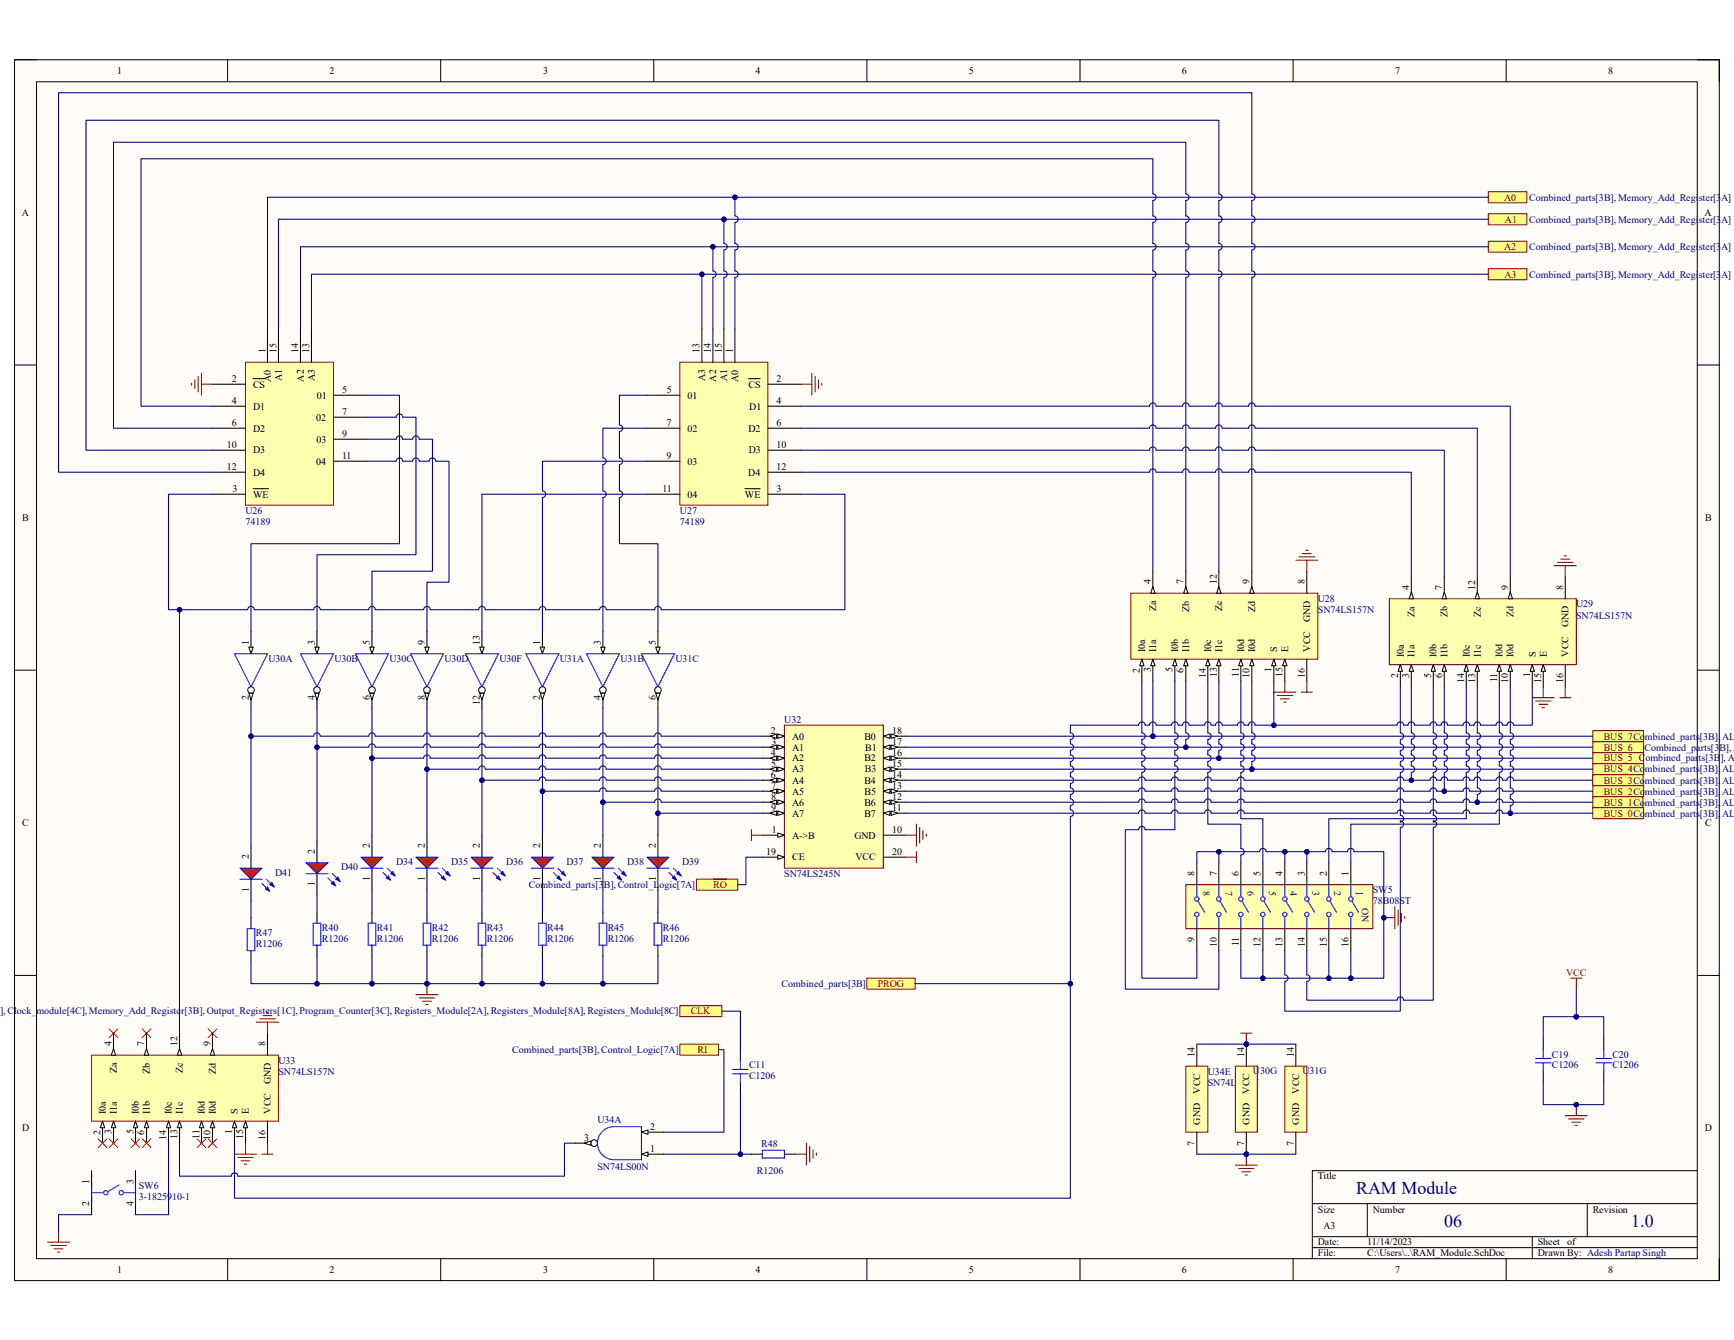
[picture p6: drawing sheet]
<svg xmlns="http://www.w3.org/2000/svg" width="279mm" height="216mm" viewBox="0 0 279 216" stroke-linecap="round" stroke-linejoin="round" font-family="sans-serif">
<defs><g id="words">
<g font-size="2.9" fill="#000080">
<text x="218.5" y="192.4">RAM Module</text>
<text x="232.7" y="197.7">06</text>
<text x="262.8" y="197.7">1.0</text>
</g>
<g font-size="1.6">
<text x="18.9" y="11.9">1</text>
<text x="53.1" y="11.9">2</text>
<text x="87.5" y="11.9">3</text>
<text x="121.8" y="11.9">4</text>
<text x="156.1" y="11.9">5</text>
<text x="190.4" y="11.9">6</text>
<text x="224.8" y="11.9">7</text>
<text x="259.1" y="11.9">8</text>
<text x="3.5" y="34.8">A</text>
<text x="274.7" y="34.8">A</text>
<text x="42.8" y="56.9" transform="rotate(-90 42.8 56.9)">1</text>
<text x="44.5" y="56.9" transform="rotate(-90 44.5 56.9)">15</text>
<text x="48" y="56.9" transform="rotate(-90 48 56.9)">14</text>
<text x="49.8" y="56.9" transform="rotate(-90 49.8 56.9)">13</text>
<text x="112.7" y="56.9" transform="rotate(-90 112.7 56.9)">13</text>
<text x="114.5" y="56.9" transform="rotate(-90 114.5 56.9)">14</text>
<text x="116.3" y="56.9" transform="rotate(-90 116.3 56.9)">15</text>
<text x="118.1" y="56.9" transform="rotate(-90 118.1 56.9)">1</text>
<text x="37.4" y="61.6">2</text>
<text x="37.4" y="65.1">4</text>
<text x="40.8" y="62.4">CS</text>
<text x="40.8" y="66">D1</text>
<text x="43.6" y="61.5" transform="rotate(-90 43.6 61.5)">A0</text>
<text x="45.4" y="61.3" transform="rotate(-90 45.4 61.3)">A1</text>
<text x="48.9" y="61.5" transform="rotate(-90 48.9 61.5)">A2</text>
<text x="50.7" y="61.4" transform="rotate(-90 50.7 61.4)">A3</text>
<text x="51.1" y="64.2">01</text>
<text x="55.1" y="63.3">5</text>
<text x="107.4" y="63.3">5</text>
<text x="110.8" y="64.2">01</text>
<text x="113.6" y="61.4" transform="rotate(-90 113.6 61.4)">A3</text>
<text x="115.4" y="61.5" transform="rotate(-90 115.4 61.5)">A2</text>
<text x="117.2" y="61.3" transform="rotate(-90 117.2 61.3)">A1</text>
<text x="119" y="61.5" transform="rotate(-90 119 61.5)">A0</text>
<text x="120.6" y="62.4">CS</text>
<text x="120.7" y="66">D1</text>
<text x="125.1" y="61.6">2</text>
<text x="125.1" y="65.1">4</text>
<text x="37.4" y="68.7">6</text>
<text x="40.8" y="69.6">D2</text>
<text x="50.9" y="67.8">02</text>
<text x="51" y="71.3">03</text>
<text x="55.1" y="66.9">7</text>
<text x="55.1" y="70.4">9</text>
<text x="107.4" y="68.7">7</text>
<text x="110.8" y="69.6">02</text>
<text x="120.6" y="69.6">D2</text>
<text x="125.1" y="68.7">6</text>
<text x="36.6" y="72.2">10</text>
<text x="36.6" y="75.7">12</text>
<text x="40.8" y="73.1">D3</text>
<text x="40.8" y="76.6">D4</text>
<text x="50.9" y="74.8">04</text>
<text x="55.1" y="74">11</text>
<text x="107.4" y="74">9</text>
<text x="110.8" y="74.8">03</text>
<text x="120.6" y="76.6">D4</text>
<text x="120.6" y="73.1">D3</text>
<text x="125.1" y="72.2">10</text>
<text x="125.1" y="75.7">12</text>
<text x="3.6" y="83.9">B</text>
<text x="37.5" y="79.3">3</text>
<text x="40.8" y="80.2">WE</text>
<text x="106.7" y="79.3">11</text>
<text x="110.8" y="80.2">04</text>
<text x="120" y="80.2">WE</text>
<text x="125.1" y="79.3">3</text>
<text x="274.7" y="83.9">B</text>
<text x="185.4" y="94.1" transform="rotate(-90 185.4 94.1)">4</text>
<text x="190.7" y="94.1" transform="rotate(-90 190.7 94.1)">7</text>
<text x="196" y="94.1" transform="rotate(-90 196 94.1)">12</text>
<text x="201.3" y="94.1" transform="rotate(-90 201.3 94.1)">9</text>
<text x="210.2" y="94.1" transform="rotate(-90 210.2 94.1)">8</text>
<text x="227" y="95" transform="rotate(-90 227 95)">4</text>
<text x="232.4" y="95" transform="rotate(-90 232.4 95)">7</text>
<text x="237.7" y="95" transform="rotate(-90 237.7 95)">12</text>
<text x="243" y="95" transform="rotate(-90 243 95)">9</text>
<text x="251.9" y="95" transform="rotate(-90 251.9 95)">8</text>
<text x="186.3" y="98.5" transform="rotate(-90 186.3 98.5)">Za</text>
<text x="191.6" y="98.6" transform="rotate(-90 191.6 98.6)">Zb</text>
<text x="196.9" y="98.5" transform="rotate(-90 196.9 98.5)">Zc</text>
<text x="202.2" y="98.6" transform="rotate(-90 202.2 98.6)">Zd</text>
<text x="211.1" y="100.2" transform="rotate(-90 211.1 100.2)">GND</text>
<text x="227.9" y="99.4" transform="rotate(-90 227.9 99.4)">Za</text>
<text x="233.3" y="99.4" transform="rotate(-90 233.3 99.4)">Zb</text>
<text x="238.6" y="99.4" transform="rotate(-90 238.6 99.4)">Zc</text>
<text x="243.9" y="99.5" transform="rotate(-90 243.9 99.5)">Zd</text>
<text x="252.7" y="101.1" transform="rotate(-90 252.7 101.1)">GND</text>
<text x="40.1" y="103.9" transform="rotate(-90 40.1 103.9)">1</text>
<text x="50.7" y="103.9" transform="rotate(-90 50.7 103.9)">3</text>
<text x="59.6" y="103.9" transform="rotate(-90 59.6 103.9)">5</text>
<text x="68.5" y="103.9" transform="rotate(-90 68.5 103.9)">9</text>
<text x="77.3" y="103.9" transform="rotate(-90 77.3 103.9)">13</text>
<text x="87" y="103.9" transform="rotate(-90 87 103.9)">1</text>
<text x="96.8" y="103.9" transform="rotate(-90 96.8 103.9)">3</text>
<text x="105.7" y="103.9" transform="rotate(-90 105.7 103.9)">5</text>
<text x="184.5" y="105" transform="rotate(-90 184.5 105)">I0a</text>
<text x="186.3" y="105" transform="rotate(-90 186.3 105)">I1a</text>
<text x="189.8" y="105" transform="rotate(-90 189.8 105)">I0b</text>
<text x="191.6" y="105" transform="rotate(-90 191.6 105)">I1b</text>
<text x="195.2" y="105" transform="rotate(-90 195.2 105)">I0c</text>
<text x="196.9" y="105" transform="rotate(-90 196.9 105)">I1c</text>
<text x="200.5" y="105" transform="rotate(-90 200.5 105)">I0d</text>
<text x="202.2" y="105" transform="rotate(-90 202.2 105)">I0d</text>
<text x="205.8" y="105" transform="rotate(-90 205.8 105)">S</text>
<text x="207.6" y="105" transform="rotate(-90 207.6 105)">E</text>
<text x="211.1" y="105" transform="rotate(-90 211.1 105)">VCC</text>
<text x="226.2" y="105.8" transform="rotate(-90 226.2 105.8)">I0a</text>
<text x="227.9" y="105.8" transform="rotate(-90 227.9 105.8)">I1a</text>
<text x="231.5" y="105.8" transform="rotate(-90 231.5 105.8)">I0b</text>
<text x="233.3" y="105.8" transform="rotate(-90 233.3 105.8)">I1b</text>
<text x="236.8" y="105.8" transform="rotate(-90 236.8 105.8)">I0c</text>
<text x="238.6" y="105.8" transform="rotate(-90 238.6 105.8)">I1c</text>
<text x="242.1" y="105.8" transform="rotate(-90 242.1 105.8)">I0d</text>
<text x="243.9" y="105.8" transform="rotate(-90 243.9 105.8)">I0d</text>
<text x="247.4" y="105.8" transform="rotate(-90 247.4 105.8)">S</text>
<text x="249.2" y="105.8" transform="rotate(-90 249.2 105.8)">E</text>
<text x="252.7" y="105.8" transform="rotate(-90 252.7 105.8)">VCC</text>
<text x="40.1" y="112.8" transform="rotate(-90 40.1 112.8)">2</text>
<text x="50.7" y="112.8" transform="rotate(-90 50.7 112.8)">4</text>
<text x="59.6" y="112.8" transform="rotate(-90 59.6 112.8)">6</text>
<text x="68.5" y="112.8" transform="rotate(-90 68.5 112.8)">8</text>
<text x="77.3" y="113.6" transform="rotate(-90 77.3 113.6)">12</text>
<text x="87" y="112.8" transform="rotate(-90 87 112.8)">2</text>
<text x="96.8" y="112.8" transform="rotate(-90 96.8 112.8)">4</text>
<text x="105.7" y="112.8" transform="rotate(-90 105.7 112.8)">6</text>
<text x="183.6" y="108.4" transform="rotate(-90 183.6 108.4)">2</text>
<text x="185.4" y="108.3" transform="rotate(-90 185.4 108.3)">3</text>
<text x="188.9" y="108.3" transform="rotate(-90 188.9 108.3)">5</text>
<text x="190.7" y="108.4" transform="rotate(-90 190.7 108.4)">6</text>
<text x="194.3" y="109.2" transform="rotate(-90 194.3 109.2)">14</text>
<text x="196" y="109.1" transform="rotate(-90 196 109.1)">13</text>
<text x="199.6" y="109" transform="rotate(-90 199.6 109)">11</text>
<text x="201.3" y="109.2" transform="rotate(-90 201.3 109.2)">10</text>
<text x="204.9" y="108.2" transform="rotate(-90 204.9 108.2)">1</text>
<text x="206.7" y="109.1" transform="rotate(-90 206.7 109.1)">15</text>
<text x="210.2" y="109.2" transform="rotate(-90 210.2 109.2)">16</text>
<text x="225.3" y="109.3" transform="rotate(-90 225.3 109.3)">2</text>
<text x="227" y="109.2" transform="rotate(-90 227 109.2)">3</text>
<text x="230.6" y="109.2" transform="rotate(-90 230.6 109.2)">5</text>
<text x="232.4" y="109.3" transform="rotate(-90 232.4 109.3)">6</text>
<text x="235.9" y="110.1" transform="rotate(-90 235.9 110.1)">14</text>
<text x="237.7" y="110" transform="rotate(-90 237.7 110)">13</text>
<text x="241.2" y="109.9" transform="rotate(-90 241.2 109.9)">11</text>
<text x="243" y="110.1" transform="rotate(-90 243 110.1)">10</text>
<text x="246.6" y="109.1" transform="rotate(-90 246.6 109.1)">1</text>
<text x="248.3" y="110" transform="rotate(-90 248.3 110)">15</text>
<text x="251.9" y="110.1" transform="rotate(-90 251.9 110.1)">16</text>
<text x="124.2" y="118.3">2</text>
<text x="127.6" y="119.2">A0</text>
<text x="139.3" y="119.2">B0</text>
<text x="143.8" y="118.3">18</text>
<text x="124.2" y="121.8">4</text>
<text x="124.2" y="125.3">6</text>
<text x="124.2" y="123.6">5</text>
<text x="124.3" y="120.1">3</text>
<text x="127.6" y="120.9">A1</text>
<text x="127.6" y="122.7">A2</text>
<text x="127.6" y="124.5">A3</text>
<text x="139.3" y="122.7">B2</text>
<text x="139.4" y="124.5">B3</text>
<text x="139.4" y="120.9">B1</text>
<text x="143.8" y="120.1">17</text>
<text x="143.8" y="121.8">16</text>
<text x="143.8" y="123.6">15</text>
<text x="143.8" y="125.3">14</text>
<text x="124.2" y="127.1">7</text>
<text x="124.2" y="128.9">8</text>
<text x="124.2" y="130.7">9</text>
<text x="127.6" y="126.2">A4</text>
<text x="127.6" y="128">A5</text>
<text x="127.6" y="129.8">A6</text>
<text x="127.6" y="131.6">A7</text>
<text x="139.3" y="126.2">B4</text>
<text x="139.3" y="129.8">B6</text>
<text x="139.3" y="131.6">B7</text>
<text x="139.3" y="128">B5</text>
<text x="143.8" y="127.1">13</text>
<text x="143.8" y="128.9">12</text>
<text x="143.8" y="130.7">11</text>
<text x="3.6" y="133.1">C</text>
<text x="50.7" y="137.6" transform="rotate(-90 50.7 137.6)">2</text>
<text x="59.6" y="136.7" transform="rotate(-90 59.6 136.7)">2</text>
<text x="68.5" y="136.7" transform="rotate(-90 68.5 136.7)">2</text>
<text x="77.3" y="136.7" transform="rotate(-90 77.3 136.7)">2</text>
<text x="87" y="136.7" transform="rotate(-90 87 136.7)">2</text>
<text x="96.8" y="136.7" transform="rotate(-90 96.8 136.7)">2</text>
<text x="105.7" y="136.7" transform="rotate(-90 105.7 136.7)">2</text>
<text x="123.4" y="137.8">19</text>
<text x="124.4" y="134.2">1</text>
<text x="127.6" y="135.1">A-&gt;B</text>
<text x="137.7" y="135.1">GND</text>
<text x="143.8" y="137.8">20</text>
<text x="143.8" y="134.2">10</text>
<text x="274.7" y="133.1">C</text>
<text x="40.1" y="143.7" transform="rotate(-90 40.1 143.7)">1</text>
<text x="40.1" y="138.5" transform="rotate(-90 40.1 138.5)">2</text>
<text x="50.7" y="142.8" transform="rotate(-90 50.7 142.8)">1</text>
<text x="59.6" y="141.9" transform="rotate(-90 59.6 141.9)">1</text>
<text x="68.5" y="141.9" transform="rotate(-90 68.5 141.9)">1</text>
<text x="77.3" y="141.9" transform="rotate(-90 77.3 141.9)">1</text>
<text x="87" y="141.9" transform="rotate(-90 87 141.9)">1</text>
<text x="96.8" y="141.9" transform="rotate(-90 96.8 141.9)">1</text>
<text x="105.7" y="141.9" transform="rotate(-90 105.7 141.9)">1</text>
<text x="127.6" y="138.6">CE</text>
<text x="137.8" y="138.6">VCC</text>
<text x="192.5" y="141.1" transform="rotate(-90 192.5 141.1)">8</text>
<text x="196" y="141.1" transform="rotate(-90 196 141.1)">7</text>
<text x="199.6" y="141.1" transform="rotate(-90 199.6 141.1)">6</text>
<text x="203.1" y="141.1" transform="rotate(-90 203.1 141.1)">5</text>
<text x="206.7" y="141.1" transform="rotate(-90 206.7 141.1)">4</text>
<text x="210.2" y="141.1" transform="rotate(-90 210.2 141.1)">3</text>
<text x="213.8" y="141.1" transform="rotate(-90 213.8 141.1)">2</text>
<text x="217.3" y="141.1" transform="rotate(-90 217.3 141.1)">1</text>
<text x="192.5" y="151.8" transform="rotate(-90 192.5 151.8)">9</text>
<text x="196" y="152.6" transform="rotate(-90 196 152.6)">10</text>
<text x="199.6" y="152.4" transform="rotate(-90 199.6 152.4)">11</text>
<text x="203.1" y="152.6" transform="rotate(-90 203.1 152.6)">12</text>
<text x="206.7" y="152.5" transform="rotate(-90 206.7 152.5)">13</text>
<text x="210.2" y="152.6" transform="rotate(-90 210.2 152.6)">14</text>
<text x="213.8" y="152.5" transform="rotate(-90 213.8 152.5)">15</text>
<text x="217.3" y="152.6" transform="rotate(-90 217.3 152.6)">16</text>
<text x="17.9" y="168.6" transform="rotate(-90 17.9 168.6)">4</text>
<text x="18.8" y="172.9" transform="rotate(-90 18.8 172.9)">Za</text>
<text x="23.2" y="168.6" transform="rotate(-90 23.2 168.6)">7</text>
<text x="24.1" y="173" transform="rotate(-90 24.1 173)">Zb</text>
<text x="28.6" y="168.6" transform="rotate(-90 28.6 168.6)">12</text>
<text x="29.5" y="172.9" transform="rotate(-90 29.5 172.9)">Zc</text>
<text x="33.9" y="168.6" transform="rotate(-90 33.9 168.6)">9</text>
<text x="34.8" y="173" transform="rotate(-90 34.8 173)">Zd</text>
<text x="42.8" y="168.6" transform="rotate(-90 42.8 168.6)">8</text>
<text x="192.5" y="170.4" transform="rotate(-90 192.5 170.4)">14</text>
<text x="200.5" y="170.4" transform="rotate(-90 200.5 170.4)">14</text>
<text x="208.5" y="170.4" transform="rotate(-90 208.5 170.4)">14</text>
<text x="17.1" y="179.4" transform="rotate(-90 17.1 179.4)">I0a</text>
<text x="18.8" y="179.4" transform="rotate(-90 18.8 179.4)">I1a</text>
<text x="22.4" y="179.4" transform="rotate(-90 22.4 179.4)">I0b</text>
<text x="24.1" y="179.4" transform="rotate(-90 24.1 179.4)">I1b</text>
<text x="27.7" y="179.4" transform="rotate(-90 27.7 179.4)">I0c</text>
<text x="29.5" y="179.4" transform="rotate(-90 29.5 179.4)">I1c</text>
<text x="33" y="179.4" transform="rotate(-90 33 179.4)">I0d</text>
<text x="34.8" y="179.4" transform="rotate(-90 34.8 179.4)">I0d</text>
<text x="38.3" y="179.4" transform="rotate(-90 38.3 179.4)">S</text>
<text x="40.1" y="179.4" transform="rotate(-90 40.1 179.4)">E</text>
<text x="43.6" y="179.4" transform="rotate(-90 43.6 179.4)">VCC</text>
<text x="43.6" y="174.7" transform="rotate(-90 43.6 174.7)">GND</text>
<text x="193.4" y="176.2" transform="rotate(-90 193.4 176.2)">VCC</text>
<text x="201.3" y="176.2" transform="rotate(-90 201.3 176.2)">VCC</text>
<text x="209.3" y="176.2" transform="rotate(-90 209.3 176.2)">VCC</text>
<text x="3.6" y="182.3">D</text>
<text x="16.2" y="182.8" transform="rotate(-90 16.2 182.8)">2</text>
<text x="17.9" y="182.7" transform="rotate(-90 17.9 182.7)">3</text>
<text x="21.5" y="182.8" transform="rotate(-90 21.5 182.8)">5</text>
<text x="23.2" y="182.8" transform="rotate(-90 23.2 182.8)">6</text>
<text x="26.8" y="183.6" transform="rotate(-90 26.8 183.6)">14</text>
<text x="28.6" y="183.5" transform="rotate(-90 28.6 183.5)">13</text>
<text x="32.1" y="183.5" transform="rotate(-90 32.1 183.5)">11</text>
<text x="33.9" y="183.6" transform="rotate(-90 33.9 183.6)">10</text>
<text x="37.4" y="182.7" transform="rotate(-90 37.4 182.7)">1</text>
<text x="39.2" y="183.6" transform="rotate(-90 39.2 183.6)">15</text>
<text x="42.8" y="183.6" transform="rotate(-90 42.8 183.6)">16</text>
<text x="94.1" y="183.9">3</text>
<text x="104.8" y="185.6">1</text>
<text x="104.8" y="182.1">2</text>
<text x="192.5" y="184.6" transform="rotate(-90 192.5 184.6)">7</text>
<text x="193.4" y="181.2" transform="rotate(-90 193.4 181.2)">GND</text>
<text x="200.5" y="184.6" transform="rotate(-90 200.5 184.6)">7</text>
<text x="201.3" y="181.2" transform="rotate(-90 201.3 181.2)">GND</text>
<text x="208.5" y="184.6" transform="rotate(-90 208.5 184.6)">7</text>
<text x="209.3" y="181.2" transform="rotate(-90 209.3 181.2)">GND</text>
<text x="274.7" y="182.3">D</text>
<text x="14.4" y="190.8" transform="rotate(-90 14.4 190.8)">1</text>
<text x="21.5" y="190.8" transform="rotate(-90 21.5 190.8)">3</text>
<text x="212.3" y="190">Title</text>
<text x="14.4" y="194.3" transform="rotate(-90 14.4 194.3)">2</text>
<text x="21.5" y="194.3" transform="rotate(-90 21.5 194.3)">4</text>
<text x="212.3" y="195.4">Size</text>
<text x="221.2" y="195.4">Number</text>
<text x="256.6" y="195.4">Revision</text>
<text x="212.3" y="200.7">Date:</text>
<text x="212.3" y="202.4">File:</text>
<text x="213.2" y="198">A3</text>
<text x="220.3" y="200.7">11/14/2023</text>
<text x="220.3" y="202.4">C:\Users\..\RAM_Module.SchDoc</text>
<text x="247.8" y="200.7">Sheet</text>
<text x="247.8" y="202.4">Drawn By: Adesh Partap Singh</text>
<text x="252.5" y="200.7">of</text>
<text x="18.9" y="205.1">1</text>
<text x="53.1" y="205.1">2</text>
<text x="87.5" y="205.1">3</text>
<text x="121.8" y="205.1">4</text>
<text x="156.1" y="205.1">5</text>
<text x="190.4" y="205.1">6</text>
<text x="224.8" y="205.1">7</text>
<text x="259.1" y="205.1">8</text>
</g>
<g font-size="1.6" fill="#800000">
<text x="242.4" y="32.3">A0</text>
<text x="242.5" y="35.9">A1</text>
<text x="242.4" y="40.3">A2</text>
<text x="242.4" y="44.7">A3</text>
<text x="258.4" y="119.2">BUS_7Combined_parts[3B], ALU</text>
<text x="258.4" y="120.9">BUS_6</text>
<text x="258.4" y="122.7">BUS_5 Combined_parts[3B], AL</text>
<text x="258.4" y="124.5">BUS_4Combined_parts[3B], ALU</text>
<text x="258.4" y="126.2">BUS_3Combined_parts[3B], ALU</text>
<text x="258.4" y="128">BUS_2Combined_parts[3B], ALU</text>
<text x="258.4" y="129.8">BUS_1Combined_parts[3B], ALU</text>
<text x="258.4" y="131.6">BUS_0Combined_parts[3B], ALU</text>
<text x="114.9" y="143.1">RO</text>
<text x="141.4" y="159">PROG</text>
<text x="252.3" y="157.3">VCC</text>
<text x="111.3" y="163.4">CLK</text>
<text x="112.4" y="169.7">RI</text>
</g>
<g font-size="1.6" fill="#000080">
<text x="246.4" y="32.3">Combined_parts[3B], Memory_Add_Register[3A]</text>
<text x="246.4" y="35.9">Combined_parts[3B], Memory_Add_Register[3A]</text>
<text x="246.4" y="40.3">Combined_parts[3B], Memory_Add_Register[3A]</text>
<text x="246.4" y="44.7">Combined_parts[3B], Memory_Add_Register[3A]</text>
<text x="39.5" y="82.8">U26</text>
<text x="109.6" y="82.8">U27</text>
<text x="39.5" y="84.6">74189</text>
<text x="109.6" y="84.6">74189</text>
<text x="212.3" y="97">U28</text>
<text x="212.3" y="98.8">SN74LS157N</text>
<text x="254" y="97.9">U29</text>
<text x="254" y="99.7">SN74LS157N</text>
<text x="43.3" y="106.6">U30A</text>
<text x="53.9" y="106.6">U30B</text>
<text x="62.7" y="106.6">U30C</text>
<text x="71.6" y="106.6">U30D</text>
<text x="80.5" y="106.6">U30F</text>
<text x="90.2" y="106.6">U31A</text>
<text x="100" y="106.6">U31B</text>
<text x="108.8" y="106.6">U31C</text>
<text x="126.4" y="116.5">U32</text>
<text x="265" y="120.9">Combined_parts[3B], A</text>
<text x="44.3" y="141.1">D41</text>
<text x="54.9" y="140.3">D40</text>
<text x="63.8" y="139.4">D34</text>
<text x="72.7" y="139.4">D35</text>
<text x="81.5" y="139.4">D36</text>
<text x="85.2" y="143.1">Combined_parts[3B], Control_Logic[7A]</text>
<text x="91.3" y="139.4">D37</text>
<text x="101" y="139.4">D38</text>
<text x="109.9" y="139.4">D39</text>
<text x="126.4" y="141.3">SN74LS245N</text>
<text x="193.9" y="143.6" transform="rotate(90 193.9 143.6)">8</text>
<text x="197.4" y="143.6" transform="rotate(90 197.4 143.6)">7</text>
<text x="201" y="143.6" transform="rotate(90 201 143.6)">6</text>
<text x="204.5" y="143.6" transform="rotate(90 204.5 143.6)">5</text>
<text x="207.9" y="143.6" transform="rotate(90 207.9 143.6)">4</text>
<text x="211.5" y="143.6" transform="rotate(90 211.5 143.6)">3</text>
<text x="215" y="143.6" transform="rotate(90 215 143.6)">2</text>
<text x="218.5" y="143.6" transform="rotate(90 218.5 143.6)">1</text>
<text x="221.2" y="143.8">SW5</text>
<text x="51.9" y="150">R40</text>
<text x="60.7" y="150">R41</text>
<text x="69.6" y="150">R42</text>
<text x="78.4" y="150">R43</text>
<text x="88.2" y="150">R44</text>
<text x="97.9" y="150">R45</text>
<text x="106.8" y="150">R46</text>
<text x="219.4" y="146.3" transform="rotate(90 219.4 146.3)">ON</text>
<text x="221.2" y="145.6">78B08ST</text>
<text x="41.2" y="150.9">R47</text>
<text x="41.2" y="152.7">R1206</text>
<text x="51.9" y="151.8">R1206</text>
<text x="60.7" y="151.8">R1206</text>
<text x="69.6" y="151.8">R1206</text>
<text x="78.4" y="151.8">R1206</text>
<text x="88.2" y="151.8">R1206</text>
<text x="97.9" y="151.8">R1206</text>
<text x="106.8" y="151.8">R1206</text>
<text x="125.9" y="159">Combined_parts[3B]</text>
<text x="0" y="163.4">], Clock_module[4C], Memory_Add_Register[3B], Output_Registers[1C], Program_Counter[3C], Registers_Module[2A], Registers_Module[8A], Registers_Module[8C]</text>
<text x="44.9" y="171.4">U33</text>
<text x="44.9" y="173.2">SN74LS157N</text>
<text x="82.5" y="169.7">Combined_parts[3B], Control_Logic[7A]</text>
<text x="120.7" y="172.1">C11</text>
<text x="120.7" y="173.9">C1206</text>
<text x="194.6" y="173.2">U34E</text>
<text x="201.9" y="173">U30G</text>
<text x="209.8" y="173">U31G</text>
<text x="250.1" y="170.4">C19</text>
<text x="250.1" y="172.1">C1206</text>
<text x="259.8" y="170.4">C20</text>
<text x="259.8" y="172.1">C1206</text>
<text x="194.6" y="175">SN74LS00N</text>
<text x="96.3" y="181">U34A</text>
<text x="122.6" y="184.8">R48</text>
<text x="22.4" y="191.6">SW6</text>
<text x="96.3" y="188.5">SN74LS00N</text>
<text x="122" y="189.1">R1206</text>
<text x="22.4" y="193.4">3-1825910-1</text>
</g>
</g></defs>
<path d="M2.3 9.6h274.7v196.7h-274.7z" fill-rule="evenodd" fill="#fffcf8"/>
<path d="M2.3 9.6h274.7v196.7h-274.7z" fill="none" stroke="#000" stroke-width=".16"/>
<path d="M5.9 13.2h267.6v189.6h-267.6z" fill-rule="evenodd" fill="#fffcf8"/>
<g fill="none" stroke="#000" stroke-width=".16">
<path d="M2.3 9.6h3.6M5.9 13.2h267.6v189.6h-267.6zM36.7 9.6v3.6M71 9.6v3.6M105.3 9.6v3.6M139.7 9.6v3.6M174 9.6v3.6M208.4 9.6v3.6M242.7 9.6v3.6M273.5 9.6h3.5v3.6M2.3 58.8h3.6M273.5 58.8h3.5"/>
<path d="M2.3 108h3.6M273.5 108h3.5M2.3 157.2h3.6M273.5 157.2h3.5M211.5 193.9h62M211.5 199.3h62M220.3 193.9v5.4M246.9 199.3v3.5M255.8 193.9v5.4M273.5 188.6h-62v14.2M36.7 202.8v3.5M71 202.8v3.5"/>
<path d="M105.3 202.8v3.5M139.7 202.8v3.5M174 202.8v3.5M208.4 202.8v3.5M211.5 201h62M242.7 202.8v3.5M277 202.8v3.5"/>
</g>
<path d="M39.6 58.4h14.1v23h-14.1z" fill-rule="evenodd" fill="#ffffb0"/>
<path d="M39.6 58.4h14.1v23h-14.1z" fill="none" stroke="#800000" stroke-width=".16"/>
<g fill="none" stroke="#000" stroke-width=".17">
<path d="M43.1 53v5.4M44.9 53v5.4M48.4 53v5.4M50.2 53v5.4M34.2 61.9h5.4M34.2 65.4h5.4M34.2 69h5.4M34.2 72.5h5.4M34.2 76.1h5.4M34.2 79.6h5.4M40.8 61h1.9M40.8 78.7h2.4"/>
<path d="M53.7 63.7h5.3M53.7 67.2h5.3M53.7 70.8h5.3M53.7 74.3h5.3M40.4 101.8v3.5"/>
</g>
<path d="M40.1 104.3h.7l-.4 1z" fill="#f8fcff"/>
<path d="M40.1 104.3h.7l-.4 1z" fill="none" stroke="#000" stroke-width=".16"/>
<path d="M40.4 110.6v3.6" fill="none" stroke="#000" stroke-width=".17"/>
<circle cx="40.4" cy="111.2" r=".53" fill="#f8fcff"/>
<circle cx="40.4" cy="111.2" r=".53" fill="none" stroke="#000" stroke-width=".16"/>
<path d="M40.1 111.7h.7l-.4 1.1z" fill="#f8fcff"/>
<path d="M40.1 111.7h.7l-.4 1.1z" fill="none" stroke="#000" stroke-width=".16"/>
<path d="M37.8 105.3h5.3l-2.7 5.3z" fill="none" stroke="#00f" stroke-width=".17"/>
<path d="M51.1 101.8v3.5" fill="none" stroke="#000" stroke-width=".17"/>
<path d="M50.7 104.3h.7l-.3 1z" fill="#f8fcff"/>
<path d="M50.7 104.3h.7l-.3 1z" fill="none" stroke="#000" stroke-width=".16"/>
<path d="M51.1 110.6v3.6" fill="none" stroke="#000" stroke-width=".17"/>
<circle cx="51.1" cy="111.2" r=".53" fill="#f8fcff"/>
<circle cx="51.1" cy="111.2" r=".53" fill="none" stroke="#000" stroke-width=".16"/>
<path d="M50.7 111.7h.7l-.3 1.1z" fill="#f8fcff"/>
<path d="M50.7 111.7h.7l-.3 1.1z" fill="none" stroke="#000" stroke-width=".16"/>
<path d="M48.4 105.3h5.3l-2.6 5.3z" fill="none" stroke="#00f" stroke-width=".17"/>
<path d="M59.9 101.8v3.5" fill="none" stroke="#000" stroke-width=".17"/>
<path d="M59.6 104.3h.7l-.4 1z" fill="#f8fcff"/>
<path d="M59.6 104.3h.7l-.4 1z" fill="none" stroke="#000" stroke-width=".16"/>
<path d="M59.9 110.6v3.6" fill="none" stroke="#000" stroke-width=".17"/>
<circle cx="59.9" cy="111.2" r=".53" fill="#f8fcff"/>
<circle cx="59.9" cy="111.2" r=".53" fill="none" stroke="#000" stroke-width=".16"/>
<path d="M59.6 111.7h.7l-.4 1.1z" fill="#f8fcff"/>
<path d="M59.6 111.7h.7l-.4 1.1z" fill="none" stroke="#000" stroke-width=".16"/>
<path d="M57.3 105.3h5.3l-2.7 5.3z" fill="none" stroke="#00f" stroke-width=".17"/>
<path d="M68.8 110.6v3.6" fill="none" stroke="#000" stroke-width=".17"/>
<circle cx="68.8" cy="111.2" r=".53" fill="#f8fcff"/>
<circle cx="68.8" cy="111.2" r=".53" fill="none" stroke="#000" stroke-width=".16"/>
<path d="M68.4 111.7h.8l-.4 1.1z" fill="#f8fcff"/>
<path d="M68.4 111.7h.8l-.4 1.1z" fill="none" stroke="#000" stroke-width=".16"/>
<path d="M68.8 101.8v3.5" fill="none" stroke="#000" stroke-width=".17"/>
<path d="M68.4 104.3h.8l-.4 1z" fill="#f8fcff"/>
<path d="M68.4 104.3h.8l-.4 1z" fill="none" stroke="#000" stroke-width=".16"/>
<path d="M66.1 105.3h5.4l-2.7 5.3z" fill="none" stroke="#00f" stroke-width=".17"/>
<path d="M77.7 110.6v3.6" fill="none" stroke="#000" stroke-width=".17"/>
<circle cx="77.7" cy="111.2" r=".53" fill="#f8fcff"/>
<circle cx="77.7" cy="111.2" r=".53" fill="none" stroke="#000" stroke-width=".16"/>
<path d="M77.3 111.7h.7l-.3 1.1z" fill="#f8fcff"/>
<path d="M77.3 111.7h.7l-.3 1.1z" fill="none" stroke="#000" stroke-width=".16"/>
<path d="M77.7 101.8v3.5" fill="none" stroke="#000" stroke-width=".17"/>
<path d="M77.3 104.3h.7l-.3 1z" fill="#f8fcff"/>
<path d="M77.3 104.3h.7l-.3 1z" fill="none" stroke="#000" stroke-width=".16"/>
<path d="M75 105.3h5.3l-2.6 5.3z" fill="none" stroke="#00f" stroke-width=".17"/>
<path d="M87.4 101.8v3.5" fill="none" stroke="#000" stroke-width=".17"/>
<path d="M87 104.3h.8l-.4 1z" fill="#f8fcff"/>
<path d="M87 104.3h.8l-.4 1z" fill="none" stroke="#000" stroke-width=".16"/>
<path d="M87.4 110.6v3.6" fill="none" stroke="#000" stroke-width=".17"/>
<circle cx="87.4" cy="111.2" r=".53" fill="#f8fcff"/>
<circle cx="87.4" cy="111.2" r=".53" fill="none" stroke="#000" stroke-width=".16"/>
<path d="M87 111.7h.8l-.4 1.1z" fill="#f8fcff"/>
<path d="M87 111.7h.8l-.4 1.1z" fill="none" stroke="#000" stroke-width=".16"/>
<path d="M84.7 105.3h5.4l-2.7 5.3z" fill="none" stroke="#00f" stroke-width=".17"/>
<path d="M97.1 101.8v3.5" fill="none" stroke="#000" stroke-width=".17"/>
<path d="M96.8 104.3h.7l-.4 1z" fill="#f8fcff"/>
<path d="M96.8 104.3h.7l-.4 1z" fill="none" stroke="#000" stroke-width=".16"/>
<path d="M97.1 110.6v3.6" fill="none" stroke="#000" stroke-width=".17"/>
<circle cx="97.2" cy="111.2" r=".53" fill="#f8fcff"/>
<circle cx="97.2" cy="111.2" r=".53" fill="none" stroke="#000" stroke-width=".16"/>
<path d="M96.8 111.7h.7l-.4 1.1z" fill="#f8fcff"/>
<path d="M96.8 111.7h.7l-.4 1.1z" fill="none" stroke="#000" stroke-width=".16"/>
<path d="M94.5 105.3h5.3l-2.7 5.3z" fill="none" stroke="#00f" stroke-width=".17"/>
<path d="M106 101.8v3.5" fill="none" stroke="#000" stroke-width=".17"/>
<path d="M105.7 104.3h.7l-.4 1z" fill="#f8fcff"/>
<path d="M105.7 104.3h.7l-.4 1z" fill="none" stroke="#000" stroke-width=".16"/>
<path d="M106 110.6v3.6" fill="none" stroke="#000" stroke-width=".17"/>
<circle cx="106" cy="111.2" r=".53" fill="#f8fcff"/>
<circle cx="106" cy="111.2" r=".53" fill="none" stroke="#000" stroke-width=".16"/>
<path d="M105.7 111.7h.7l-.4 1.1z" fill="#f8fcff"/>
<path d="M105.7 111.7h.7l-.4 1.1z" fill="none" stroke="#000" stroke-width=".16"/>
<path d="M103.4 105.3h5.3l-2.7 5.3z" fill="none" stroke="#00f" stroke-width=".17"/>
<path d="M126.4 116.8h15.9v23.1h-15.9z" fill-rule="evenodd" fill="#ffffb0"/>
<path d="M126.4 116.8h15.9v23.1h-15.9z" fill="none" stroke="#800000" stroke-width=".17"/>
<path d="M122.8 138.1h3.6M142.3 138.1h3.6" fill="none" stroke="#000" stroke-width=".17"/>
<path d="M125.3 137.8l1.1 .3-1.1 .4z" fill="#f8fcff"/>
<path d="M125.3 137.8l1.1 .3-1.1 .4z" fill="none" stroke="#000" stroke-width=".16"/>
<path d="M122.8 118.6h3.6" fill="none" stroke="#000" stroke-width=".17"/>
<path d="M125.3 118.3l1.1 .3-1.1 .4z" fill="#f8fcff"/>
<path d="M125.3 118.3l1.1 .3-1.1 .4z" fill="none" stroke="#000" stroke-width=".16"/>
<path d="M124.1 118.6l1-.3v.7z" fill="#f8fcff"/>
<path d="M124.1 118.6l1-.3v.7z" fill="none" stroke="#000" stroke-width=".16"/>
<path d="M122.8 120.4h3.6" fill="none" stroke="#000" stroke-width=".17"/>
<path d="M125.3 120l1.1 .4-1.1 .3z" fill="#f8fcff"/>
<path d="M125.3 120l1.1 .4-1.1 .3z" fill="none" stroke="#000" stroke-width=".16"/>
<path d="M124.1 120.4l1-.4v.7z" fill="#f8fcff"/>
<path d="M124.1 120.4l1-.4v.7z" fill="none" stroke="#000" stroke-width=".16"/>
<path d="M122.8 122.2h3.6" fill="none" stroke="#000" stroke-width=".17"/>
<path d="M125.3 121.8l1.1 .4-1.1 .3z" fill="#f8fcff"/>
<path d="M125.3 121.8l1.1 .4-1.1 .3z" fill="none" stroke="#000" stroke-width=".16"/>
<path d="M124.1 122.2l1-.4v.7z" fill="#f8fcff"/>
<path d="M124.1 122.2l1-.4v.7z" fill="none" stroke="#000" stroke-width=".16"/>
<path d="M122.8 123.9h3.6" fill="none" stroke="#000" stroke-width=".17"/>
<path d="M125.3 123.6l1.1 .3-1.1 .4z" fill="#f8fcff"/>
<path d="M125.3 123.6l1.1 .3-1.1 .4z" fill="none" stroke="#000" stroke-width=".16"/>
<path d="M124.1 123.9l1-.3v.7z" fill="#f8fcff"/>
<path d="M124.1 123.9l1-.3v.7z" fill="none" stroke="#000" stroke-width=".16"/>
<path d="M122.8 125.7h3.6" fill="none" stroke="#000" stroke-width=".17"/>
<path d="M125.3 125.3l1.1 .4-1.1 .4z" fill="#f8fcff"/>
<path d="M125.3 125.3l1.1 .4-1.1 .4z" fill="none" stroke="#000" stroke-width=".16"/>
<path d="M124.1 125.7l1-.4v.8z" fill="#f8fcff"/>
<path d="M124.1 125.7l1-.4v.8z" fill="none" stroke="#000" stroke-width=".16"/>
<path d="M122.8 127.5h3.6" fill="none" stroke="#000" stroke-width=".17"/>
<path d="M125.3 127.1l1.1 .4-1.1 .3z" fill="#f8fcff"/>
<path d="M125.3 127.1l1.1 .4-1.1 .3z" fill="none" stroke="#000" stroke-width=".16"/>
<path d="M124.1 127.5l1-.4v.7z" fill="#f8fcff"/>
<path d="M124.1 127.5l1-.4v.7z" fill="none" stroke="#000" stroke-width=".16"/>
<path d="M122.8 129.2h3.6" fill="none" stroke="#000" stroke-width=".17"/>
<path d="M125.3 128.9l1.1 .3-1.1 .4z" fill="#f8fcff"/>
<path d="M125.3 128.9l1.1 .3-1.1 .4z" fill="none" stroke="#000" stroke-width=".16"/>
<path d="M124.1 129.2l1-.3v.7z" fill="#f8fcff"/>
<path d="M124.1 129.2l1-.3v.7z" fill="none" stroke="#000" stroke-width=".16"/>
<path d="M122.8 131h3.6" fill="none" stroke="#000" stroke-width=".17"/>
<path d="M125.3 130.7l1.1 .3-1.1 .4z" fill="#f8fcff"/>
<path d="M125.3 130.7l1.1 .3-1.1 .4z" fill="none" stroke="#000" stroke-width=".16"/>
<path d="M124.1 131l1-.3v.7z" fill="#f8fcff"/>
<path d="M124.1 131l1-.3v.7z" fill="none" stroke="#000" stroke-width=".16"/>
<path d="M142.3 118.6h3.6" fill="none" stroke="#000" stroke-width=".17"/>
<path d="M142.3 118.6l1.1-.3v.7z" fill="#f8fcff"/>
<path d="M142.3 118.6l1.1-.3v.7z" fill="none" stroke="#000" stroke-width=".16"/>
<path d="M143.6 118.3l1 .3-1 .4z" fill="#f8fcff"/>
<path d="M143.6 118.3l1 .3-1 .4z" fill="none" stroke="#000" stroke-width=".16"/>
<path d="M142.3 120.4h3.6" fill="none" stroke="#000" stroke-width=".17"/>
<path d="M142.3 120.4l1.1-.4v.7z" fill="#f8fcff"/>
<path d="M142.3 120.4l1.1-.4v.7z" fill="none" stroke="#000" stroke-width=".16"/>
<path d="M143.6 120l1 .4-1 .3z" fill="#f8fcff"/>
<path d="M143.6 120l1 .4-1 .3z" fill="none" stroke="#000" stroke-width=".16"/>
<path d="M142.3 122.2h3.6" fill="none" stroke="#000" stroke-width=".17"/>
<path d="M142.3 122.2l1.1-.4v.7z" fill="#f8fcff"/>
<path d="M142.3 122.2l1.1-.4v.7z" fill="none" stroke="#000" stroke-width=".16"/>
<path d="M143.6 121.8l1 .4-1 .3z" fill="#f8fcff"/>
<path d="M143.6 121.8l1 .4-1 .3z" fill="none" stroke="#000" stroke-width=".16"/>
<path d="M142.3 123.9h3.6" fill="none" stroke="#000" stroke-width=".17"/>
<path d="M142.3 123.9l1.1-.3v.7z" fill="#f8fcff"/>
<path d="M142.3 123.9l1.1-.3v.7z" fill="none" stroke="#000" stroke-width=".16"/>
<path d="M143.6 123.6l1 .3-1 .4z" fill="#f8fcff"/>
<path d="M143.6 123.6l1 .3-1 .4z" fill="none" stroke="#000" stroke-width=".16"/>
<path d="M142.3 125.7h3.6" fill="none" stroke="#000" stroke-width=".17"/>
<path d="M142.3 125.7l1.1-.4v.8z" fill="#f8fcff"/>
<path d="M142.3 125.7l1.1-.4v.8z" fill="none" stroke="#000" stroke-width=".16"/>
<path d="M143.6 125.3l1 .4-1 .4z" fill="#f8fcff"/>
<path d="M143.6 125.3l1 .4-1 .4z" fill="none" stroke="#000" stroke-width=".16"/>
<path d="M142.3 127.5h3.6" fill="none" stroke="#000" stroke-width=".17"/>
<path d="M142.3 127.5l1.1-.4v.7z" fill="#f8fcff"/>
<path d="M142.3 127.5l1.1-.4v.7z" fill="none" stroke="#000" stroke-width=".16"/>
<path d="M143.6 127.1l1 .4-1 .3z" fill="#f8fcff"/>
<path d="M143.6 127.1l1 .4-1 .3z" fill="none" stroke="#000" stroke-width=".16"/>
<path d="M142.3 129.2h3.6" fill="none" stroke="#000" stroke-width=".17"/>
<path d="M142.3 129.2l1.1-.3v.7z" fill="#f8fcff"/>
<path d="M142.3 129.2l1.1-.3v.7z" fill="none" stroke="#000" stroke-width=".16"/>
<path d="M143.6 128.9l1 .3-1 .4z" fill="#f8fcff"/>
<path d="M143.6 128.9l1 .3-1 .4z" fill="none" stroke="#000" stroke-width=".16"/>
<path d="M142.3 131h3.6" fill="none" stroke="#000" stroke-width=".17"/>
<path d="M142.3 131l1.1-.3v.7z" fill="#f8fcff"/>
<path d="M142.3 131l1.1-.3v.7z" fill="none" stroke="#000" stroke-width=".16"/>
<path d="M143.6 130.7l1 .3-1 .4z" fill="#f8fcff"/>
<path d="M143.6 130.7l1 .3-1 .4z" fill="none" stroke="#000" stroke-width=".16"/>
<path d="M122.8 134.6h3.6" fill="none" stroke="#000" stroke-width=".17"/>
<path d="M125.3 134.2l1.1 .4-1.1 .3z" fill="#f8fcff"/>
<path d="M125.3 134.2l1.1 .4-1.1 .3z" fill="none" stroke="#000" stroke-width=".16"/>
<path d="M142.3 134.6h3.6" fill="none" stroke="#000" stroke-width=".17"/>
<path d="M191.1 142.5h30.1v7.1h-30.1z" fill-rule="evenodd" fill="#ffffb0"/>
<path d="M191.1 142.5h30.1v7.1h-30.1z" fill="none" stroke="#800000" stroke-width=".17"/>
<g fill="none" stroke="#00f" stroke-width=".17">
<path d="M192.8 142.5v1.8M192.8 147.9v1.7M193 145.2l1.1 1.8M196.4 142.5v1.8M196.4 147.9v1.7M196.6 145.2l1 1.8M199.9 142.5v1.8M199.9 147.9v1.7M200.1 145.2l1.1 1.8M203.5 142.5v1.8M203.5 147.9v1.7M203.7 145.2l1 1.8"/>
<path d="M207 142.5v1.8M207 147.9v1.7M207.2 145.2l1.1 1.8M210.6 142.5v1.8M210.6 147.9v1.7M210.7 145.2l1.1 1.8M214.1 142.5v1.8M214.1 147.9v1.7M214.3 145.2l1 1.8M217.7 142.5v1.8M217.7 147.9v1.7M217.8 145.2l1.1 1.8"/>
<circle cx="192.8" cy="144.8" r=".35"/>
<circle cx="192.8" cy="147.3" r=".35"/>
<circle cx="196.4" cy="144.8" r=".35"/>
<circle cx="196.4" cy="147.3" r=".35"/>
<circle cx="199.9" cy="144.8" r=".35"/>
<circle cx="199.9" cy="147.3" r=".35"/>
<circle cx="203.5" cy="144.8" r=".35"/>
<circle cx="203.5" cy="147.3" r=".35"/>
<circle cx="207" cy="147.3" r=".35"/>
<circle cx="207" cy="144.8" r=".35"/>
<circle cx="210.6" cy="144.8" r=".35"/>
<circle cx="210.6" cy="147.3" r=".35"/>
<circle cx="214.1" cy="144.8" r=".35"/>
<circle cx="214.1" cy="147.3" r=".35"/>
<circle cx="217.7" cy="144.8" r=".35"/>
<circle cx="217.7" cy="147.3" r=".35"/>
</g>
<g fill="none" stroke="#000" stroke-width=".17">
<path d="M192.8 139v3.5M196.4 139v3.5M199.9 139v3.5M203.5 139v3.5M207 139v3.5M210.6 139v3.5M214.1 139v3.5M217.7 139v3.5M192.8 149.6v3.6M196.4 149.6v3.6M199.9 149.6v3.6M203.5 149.6v3.6"/>
<path d="M207 149.6v3.6M210.6 149.6v3.6M214.1 149.6v3.6M217.7 149.6v3.6M103.4 186h3.5"/>
</g>
<path d="M103.4 186l1-.4v.7z" fill="#f8fcff"/>
<path d="M103.4 186l1-.4v.7z" fill="none" stroke="#000" stroke-width=".16"/>
<path d="M103.4 182.4h3.5" fill="none" stroke="#000" stroke-width=".17"/>
<path d="M103.4 182.4l1-.3v.7z" fill="#f8fcff"/>
<path d="M103.4 182.4l1-.3v.7z" fill="none" stroke="#000" stroke-width=".16"/>
<path d="M92.7 184.2h3.6" fill="none" stroke="#000" stroke-width=".17"/>
<circle cx="95.7" cy="184.2" r=".53" fill="#f8fcff"/>
<circle cx="95.7" cy="184.2" r=".53" fill="none" stroke="#000" stroke-width=".16"/>
<path d="M94.1 184.2l1.1-.4v.7z" fill="#f8fcff"/>
<path d="M94.1 184.2l1.1-.4v.7z" fill="none" stroke="#000" stroke-width=".16"/>
<g fill="none" stroke="#00f" stroke-width=".17">
<path d="M39.8 149.6h1.3v3.6h-1.3zM50.5 148.7h1.2v3.6h-1.2zM59.3 148.7h1.3v3.6h-1.3zM68.2 148.7h1.2v3.6h-1.2zM77 148.7h1.3v3.6h-1.3zM86.8 148.7h1.2v3.6h-1.2zM96.5 148.7h1.3v3.6h-1.3zM105.4 148.7h1.2v3.6h-1.2zM118.1 173h2.4M118.1 172.3h2.4M119.3 170.9v1.4M119.3 173v1.4"/>
<path d="M96.9 182.5a2.66 2.66 0 0 1 2-1h4.5v5.3h-4.5a2.66 2.66 0 0 1-2.4-1.5 2.66 2.66 0 0 1 .4-2.8zM122.9 185.3h3.5v1.3h-3.5z"/>
</g>
<g fill="none" stroke="#000" stroke-width=".17">
<path d="M40.4 136.3v3.6M40.4 141.7v3.5M40.4 147.9v1.7M40.4 153.2v1.7M51.1 147v1.7M51.1 152.3v1.8M59.9 147v1.7M59.9 152.3v1.8M68.8 147v1.7M68.8 152.3v1.8M77.7 147v1.7M77.7 152.3v1.8"/>
<path d="M87.4 147v1.7M87.4 152.3v1.8M97.1 147v1.7M97.1 152.3v1.8M106 147v1.7M106 152.3v1.8M119.3 169.1v1.8M119.3 174.4v1.8M121.1 186h1.8M126.4 186h1.8"/>
</g>
<path d="M38.7 139.9h3.5l-1.8 1.8z" fill="#f00"/>
<path d="M38.7 139.9h3.5l-1.8 1.8zM42.2 142.4l1.3 1.2M42.9 141.7l1.3 1.2" fill="none" stroke="#00f" stroke-width=".17"/>
<path d="M43.1 142.9l.4 .7-.8-.4z" fill="#00f"/>
<path d="M43.1 142.9l.4 .7-.8-.4z" fill="none" stroke="#00f" stroke-width=".17"/>
<path d="M43.5 142.5l.3-.3 .4 .7z" fill="#00f"/>
<path d="M38.7 141.7h3.5M43.5 142.5l.3-.3 .4 .7z" fill="none" stroke="#00f" stroke-width=".17"/>
<path d="M51.1 135.5v3.5M51.1 140.8v3.5" fill="none" stroke="#000" stroke-width=".17"/>
<path d="M49.3 139h3.5l-1.7 1.8z" fill="#f00"/>
<path d="M49.3 139h3.5l-1.7 1.8zM52.8 141.5l1.3 1.2M53.6 140.8l1.2 1.2" fill="none" stroke="#00f" stroke-width=".17"/>
<path d="M53.7 142l.4 .7-.7-.3z" fill="#00f"/>
<path d="M53.7 142l.4 .7-.7-.3z" fill="none" stroke="#00f" stroke-width=".17"/>
<path d="M54.4 141.3l.4 .7-.7-.3z" fill="#00f"/>
<path d="M49.3 140.8h3.5M54.4 141.3l.4 .7-.7-.3z" fill="none" stroke="#00f" stroke-width=".17"/>
<path d="M59.9 134.6v3.5M59.9 139.9v3.5" fill="none" stroke="#000" stroke-width=".17"/>
<path d="M58.2 138.1h3.5l-1.8 1.8z" fill="#f00"/>
<path d="M58.2 138.1h3.5l-1.8 1.8zM62.4 139.9l1.3 1.2M61.7 140.6l1.2 1.2" fill="none" stroke="#00f" stroke-width=".17"/>
<path d="M62.6 141.1l.3 .7-.7-.3z" fill="#00f"/>
<path d="M62.6 141.1l.3 .7-.7-.3z" fill="none" stroke="#00f" stroke-width=".17"/>
<path d="M63.3 140.4l.4 .7-.8-.3z" fill="#00f"/>
<path d="M58.2 139.9h3.5M63.3 140.4l.4 .7-.8-.3z" fill="none" stroke="#00f" stroke-width=".17"/>
<path d="M68.8 134.6v3.5M68.8 139.9v3.5" fill="none" stroke="#000" stroke-width=".17"/>
<path d="M67 138.1h3.6l-1.8 1.8z" fill="#f00"/>
<path d="M67 138.1h3.6l-1.8 1.8zM71.3 139.9l1.2 1.2M70.6 140.6l1.2 1.2" fill="none" stroke="#00f" stroke-width=".17"/>
<path d="M71.5 141.1l.3 .7-.7-.3z" fill="#00f"/>
<path d="M71.5 141.1l.3 .7-.7-.3z" fill="none" stroke="#00f" stroke-width=".17"/>
<path d="M72.2 140.4l.3 .7-.7-.3z" fill="#00f"/>
<path d="M67 139.9h3.6M72.2 140.4l.3 .7-.7-.3z" fill="none" stroke="#00f" stroke-width=".17"/>
<path d="M77.7 134.6v3.5M77.7 139.9v3.5" fill="none" stroke="#000" stroke-width=".17"/>
<path d="M75.9 138.1h3.5l-1.7 1.8z" fill="#f00"/>
<path d="M75.9 138.1h3.5l-1.7 1.8zM80.1 139.9l1.3 1.2M79.4 140.6l1.3 1.2" fill="none" stroke="#00f" stroke-width=".17"/>
<path d="M80.3 141.1l.4 .7-.7-.3z" fill="#00f"/>
<path d="M80.3 141.1l.4 .7-.7-.3z" fill="none" stroke="#00f" stroke-width=".17"/>
<path d="M81 140.4l.4 .7-.7-.3z" fill="#00f"/>
<path d="M75.9 139.9h3.5M81 140.4l.4 .7-.7-.3z" fill="none" stroke="#00f" stroke-width=".17"/>
<path d="M87.4 134.6v3.5M87.4 139.9v3.5" fill="none" stroke="#000" stroke-width=".17"/>
<path d="M85.6 138.1h3.6l-1.8 1.8z" fill="#f00"/>
<path d="M85.6 138.1h3.6l-1.8 1.8zM89.9 139.9l1.2 1.2M89.2 140.6l1.2 1.2" fill="none" stroke="#00f" stroke-width=".17"/>
<path d="M90.1 141.1l.3 .7-.7-.3z" fill="#00f"/>
<path d="M90.1 141.1l.3 .7-.7-.3z" fill="none" stroke="#00f" stroke-width=".17"/>
<path d="M90.8 140.4l.3 .7-.7-.3z" fill="#00f"/>
<path d="M85.6 139.9h3.6M90.8 140.4l.3 .7-.7-.3z" fill="none" stroke="#00f" stroke-width=".17"/>
<path d="M97.1 134.6v3.5M97.1 139.9v3.5" fill="none" stroke="#000" stroke-width=".17"/>
<path d="M95.4 138.1h3.5l-1.8 1.8z" fill="#f00"/>
<path d="M95.4 138.1h3.5l-1.8 1.8zM99.6 139.9l1.3 1.2M98.9 140.6l1.3 1.2" fill="none" stroke="#00f" stroke-width=".17"/>
<path d="M99.8 141.1l.4 .7-.7-.3z" fill="#00f"/>
<path d="M99.8 141.1l.4 .7-.7-.3z" fill="none" stroke="#00f" stroke-width=".17"/>
<path d="M100.5 140.4l.4 .7-.7-.3z" fill="#00f"/>
<path d="M95.4 139.9h3.5M100.5 140.4l.4 .7-.7-.3z" fill="none" stroke="#00f" stroke-width=".17"/>
<path d="M106 134.6v3.5M106 139.9v3.5" fill="none" stroke="#000" stroke-width=".17"/>
<path d="M104.2 138.1h3.6l-1.8 1.8z" fill="#f00"/>
<path d="M104.2 138.1h3.6l-1.8 1.8zM108.5 139.9l1.2 1.2M107.8 140.6l1.2 1.2" fill="none" stroke="#00f" stroke-width=".17"/>
<path d="M108.7 141.1l.3 .7-.7-.3z" fill="#00f"/>
<path d="M108.7 141.1l.3 .7-.7-.3z" fill="none" stroke="#00f" stroke-width=".17"/>
<path d="M109.4 140.4l.3 .7-.7-.3z" fill="#00f"/>
<g fill="none" stroke="#00f" stroke-width=".17">
<path d="M104.2 139.9h3.6M109.4 140.4l.3 .7-.7-.3zM14.8 192.2h1.7M14.8 190.4v3.5M19.2 190.9l-1.8 1.1M20.1 192.2h1.7M21.8 190.4v3.5"/>
<circle cx="17.1" cy="192.2" r=".35"/>
<circle cx="19.5" cy="192.2" r=".35"/>
</g>
<path d="M14.8 188.6v7.1M21.8 188.6v7.1" fill="none" stroke="#000" stroke-width=".17"/>
<path d="M17.6 165.8l1.4 1.4M19 165.8l-1.4 1.4M22.9 165.8l1.4 1.4M24.3 165.8l-1.4 1.4M33.5 165.8l1.4 1.4M34.9 165.8l-1.4 1.4" fill="none" stroke="#f00" stroke-width=".16"/>
<path d="M109.6 58.4h14.1v23h-14.1z" fill-rule="evenodd" fill="#ffffb0"/>
<path d="M109.6 58.4h14.1v23h-14.1z" fill="none" stroke="#800000" stroke-width=".16"/>
<g fill="none" stroke="#000" stroke-width=".17">
<path d="M113.1 53v5.4M114.9 53v5.4M116.6 53v5.4M118.4 53v5.4M104.2 63.7h5.4M104.2 69h5.4M104.2 74.3h5.4M104.2 79.6h5.4M120 78.7h2.5M120.6 61h1.9M123.7 69h5.3M123.7 79.6h5.3"/>
<path d="M123.7 61.9h5.3M123.7 65.4h5.3M123.7 72.5h5.3M123.7 76.1h5.3"/>
</g>
<path d="M182.2 95.6h30.1v10.6h-30.1z" fill-rule="evenodd" fill="#ffffb0"/>
<path d="M182.2 95.6h30.1v10.6h-30.1z" fill="none" stroke="#800000" stroke-width=".16"/>
<path d="M205.3 106.2v3.6" fill="none" stroke="#000" stroke-width=".17"/>
<path d="M205.3 106.2l.3 1.1h-.7z" fill="#f8fcff"/>
<path d="M205.3 106.2l.3 1.1h-.7z" fill="none" stroke="#000" stroke-width=".16"/>
<path d="M201.7 106.2v3.6" fill="none" stroke="#000" stroke-width=".17"/>
<path d="M201.7 106.2l.4 1.1h-.7z" fill="#f8fcff"/>
<path d="M201.7 106.2l.4 1.1h-.7z" fill="none" stroke="#000" stroke-width=".16"/>
<path d="M199.9 106.2v3.6" fill="none" stroke="#000" stroke-width=".17"/>
<path d="M199.9 106.2l.4 1.1h-.7z" fill="#f8fcff"/>
<path d="M199.9 106.2l.4 1.1h-.7z" fill="none" stroke="#000" stroke-width=".16"/>
<path d="M196.4 92v3.6" fill="none" stroke="#000" stroke-width=".17"/>
<path d="M196.4 94.5l.3 1.1h-.7z" fill="#f8fcff"/>
<path d="M196.4 94.5l.3 1.1h-.7z" fill="none" stroke="#000" stroke-width=".16"/>
<path d="M196.4 106.2v3.6" fill="none" stroke="#000" stroke-width=".17"/>
<path d="M196.4 106.2l.3 1.1h-.7z" fill="#f8fcff"/>
<path d="M196.4 106.2l.3 1.1h-.7z" fill="none" stroke="#000" stroke-width=".16"/>
<path d="M194.6 106.2v3.6" fill="none" stroke="#000" stroke-width=".17"/>
<path d="M194.6 106.2l.4 1.1h-.7z" fill="#f8fcff"/>
<path d="M194.6 106.2l.4 1.1h-.7z" fill="none" stroke="#000" stroke-width=".16"/>
<path d="M207 106.2v3.6" fill="none" stroke="#000" stroke-width=".17"/>
<path d="M207 106.2l.4 1.1h-.7z" fill="#f8fcff"/>
<path d="M207 106.2l.4 1.1h-.7z" fill="none" stroke="#000" stroke-width=".16"/>
<path d="M184 106.2v3.6M210.6 106.2v3.6" fill="none" stroke="#000" stroke-width=".17"/>
<path d="M184 106.2l.3 1.1h-.7z" fill="#f8fcff"/>
<path d="M184 106.2l.3 1.1h-.7z" fill="none" stroke="#000" stroke-width=".16"/>
<path d="M185.8 106.2v3.6" fill="none" stroke="#000" stroke-width=".17"/>
<path d="M185.8 106.2l.3 1.1h-.7z" fill="#f8fcff"/>
<path d="M185.8 106.2l.3 1.1h-.7z" fill="none" stroke="#000" stroke-width=".16"/>
<path d="M185.8 92v3.6" fill="none" stroke="#000" stroke-width=".17"/>
<path d="M185.8 94.5l.3 1.1h-.7z" fill="#f8fcff"/>
<path d="M185.8 94.5l.3 1.1h-.7z" fill="none" stroke="#000" stroke-width=".16"/>
<path d="M189.3 106.2v3.6" fill="none" stroke="#000" stroke-width=".17"/>
<path d="M189.3 106.2l.4 1.1h-.7z" fill="#f8fcff"/>
<path d="M189.3 106.2l.4 1.1h-.7z" fill="none" stroke="#000" stroke-width=".16"/>
<path d="M191.1 106.2v3.6" fill="none" stroke="#000" stroke-width=".17"/>
<path d="M191.1 106.2l.3 1.1h-.7z" fill="#f8fcff"/>
<path d="M191.1 106.2l.3 1.1h-.7z" fill="none" stroke="#000" stroke-width=".16"/>
<path d="M191.1 92v3.6" fill="none" stroke="#000" stroke-width=".17"/>
<path d="M191.1 94.5l.3 1.1h-.7z" fill="#f8fcff"/>
<path d="M191.1 94.5l.3 1.1h-.7z" fill="none" stroke="#000" stroke-width=".16"/>
<path d="M201.7 92v3.6M210.6 92v3.6" fill="none" stroke="#000" stroke-width=".17"/>
<path d="M201.7 94.5l.4 1.1h-.7z" fill="#f8fcff"/>
<path d="M201.7 94.5l.4 1.1h-.7z" fill="none" stroke="#000" stroke-width=".16"/>
<path d="M223.9 96.5h30.1v10.6h-30.1z" fill-rule="evenodd" fill="#ffffb0"/>
<path d="M223.9 96.5h30.1v10.6h-30.1z" fill="none" stroke="#800000" stroke-width=".16"/>
<path d="M246.9 107.1v3.5" fill="none" stroke="#000" stroke-width=".17"/>
<path d="M246.9 107.1l.4 1.1h-.8z" fill="#f8fcff"/>
<path d="M246.9 107.1l.4 1.1h-.8z" fill="none" stroke="#000" stroke-width=".16"/>
<path d="M243.4 107.1v3.5" fill="none" stroke="#000" stroke-width=".17"/>
<path d="M243.4 107.1l.3 1.1h-.7z" fill="#f8fcff"/>
<path d="M243.4 107.1l.3 1.1h-.7z" fill="none" stroke="#000" stroke-width=".16"/>
<path d="M241.6 107.1v3.5" fill="none" stroke="#000" stroke-width=".17"/>
<path d="M241.6 107.1l.3 1.1h-.7z" fill="#f8fcff"/>
<path d="M241.6 107.1l.3 1.1h-.7z" fill="none" stroke="#000" stroke-width=".16"/>
<path d="M238 92.9v3.6" fill="none" stroke="#000" stroke-width=".17"/>
<path d="M238 95.4l.4 1.1h-.7z" fill="#f8fcff"/>
<path d="M238 95.4l.4 1.1h-.7z" fill="none" stroke="#000" stroke-width=".16"/>
<path d="M238 107.1v3.5" fill="none" stroke="#000" stroke-width=".17"/>
<path d="M238 107.1l.4 1.1h-.7z" fill="#f8fcff"/>
<path d="M238 107.1l.4 1.1h-.7z" fill="none" stroke="#000" stroke-width=".16"/>
<path d="M236.3 107.1v3.5" fill="none" stroke="#000" stroke-width=".17"/>
<path d="M236.3 107.1l.3 1.1h-.7z" fill="#f8fcff"/>
<path d="M236.3 107.1l.3 1.1h-.7z" fill="none" stroke="#000" stroke-width=".16"/>
<path d="M248.7 107.1v3.5" fill="none" stroke="#000" stroke-width=".17"/>
<path d="M248.7 107.1l.3 1.1h-.7z" fill="#f8fcff"/>
<path d="M248.7 107.1l.3 1.1h-.7z" fill="none" stroke="#000" stroke-width=".16"/>
<path d="M225.6 107.1v3.5M252.2 107.1v3.5" fill="none" stroke="#000" stroke-width=".17"/>
<path d="M225.6 107.1l.4 1.1h-.7z" fill="#f8fcff"/>
<path d="M225.6 107.1l.4 1.1h-.7z" fill="none" stroke="#000" stroke-width=".16"/>
<path d="M227.4 107.1v3.5" fill="none" stroke="#000" stroke-width=".17"/>
<path d="M227.4 107.1l.4 1.1h-.7z" fill="#f8fcff"/>
<path d="M227.4 107.1l.4 1.1h-.7z" fill="none" stroke="#000" stroke-width=".16"/>
<path d="M227.4 92.9v3.6" fill="none" stroke="#000" stroke-width=".17"/>
<path d="M227.4 95.4l.4 1.1h-.7z" fill="#f8fcff"/>
<path d="M227.4 95.4l.4 1.1h-.7z" fill="none" stroke="#000" stroke-width=".16"/>
<path d="M230.9 107.1v3.5" fill="none" stroke="#000" stroke-width=".17"/>
<path d="M230.9 107.1l.4 1.1h-.7z" fill="#f8fcff"/>
<path d="M230.9 107.1l.4 1.1h-.7z" fill="none" stroke="#000" stroke-width=".16"/>
<path d="M232.7 107.1v3.5" fill="none" stroke="#000" stroke-width=".17"/>
<path d="M232.7 107.1l.4 1.1h-.7z" fill="#f8fcff"/>
<path d="M232.7 107.1l.4 1.1h-.7z" fill="none" stroke="#000" stroke-width=".16"/>
<path d="M232.7 92.9v3.6" fill="none" stroke="#000" stroke-width=".17"/>
<path d="M232.7 95.4l.4 1.1h-.7z" fill="#f8fcff"/>
<path d="M232.7 95.4l.4 1.1h-.7z" fill="none" stroke="#000" stroke-width=".16"/>
<path d="M243.4 92.9v3.6M252.2 92.9v3.6" fill="none" stroke="#000" stroke-width=".17"/>
<path d="M243.4 95.4l.3 1.1h-.7z" fill="#f8fcff"/>
<path d="M243.4 95.4l.3 1.1h-.7z" fill="none" stroke="#000" stroke-width=".16"/>
<path d="M14.8 170h30.1v10.6h-30.1z" fill-rule="evenodd" fill="#ffffb0"/>
<path d="M14.8 170h30.1v10.6h-30.1z" fill="none" stroke="#800000" stroke-width=".16"/>
<path d="M37.8 180.6v3.6" fill="none" stroke="#000" stroke-width=".17"/>
<path d="M37.8 180.6l.3 1.1h-.7z" fill="#f8fcff"/>
<path d="M37.8 180.6l.3 1.1h-.7z" fill="none" stroke="#000" stroke-width=".16"/>
<path d="M34.2 180.6v3.6" fill="none" stroke="#000" stroke-width=".17"/>
<path d="M34.2 180.6l.4 1.1h-.7z" fill="#f8fcff"/>
<path d="M34.2 180.6l.4 1.1h-.7z" fill="none" stroke="#000" stroke-width=".16"/>
<path d="M32.5 180.6v3.6" fill="none" stroke="#000" stroke-width=".17"/>
<path d="M32.5 180.6l.3 1.1h-.7z" fill="#f8fcff"/>
<path d="M32.5 180.6l.3 1.1h-.7z" fill="none" stroke="#000" stroke-width=".16"/>
<path d="M28.9 166.5v3.5" fill="none" stroke="#000" stroke-width=".17"/>
<path d="M28.9 168.9l.4 1.1h-.7z" fill="#f8fcff"/>
<path d="M28.9 168.9l.4 1.1h-.7z" fill="none" stroke="#000" stroke-width=".16"/>
<path d="M28.9 180.6v3.6" fill="none" stroke="#000" stroke-width=".17"/>
<path d="M28.9 180.6l.4 1.1h-.7z" fill="#f8fcff"/>
<path d="M28.9 180.6l.4 1.1h-.7z" fill="none" stroke="#000" stroke-width=".16"/>
<path d="M27.2 180.6v3.6" fill="none" stroke="#000" stroke-width=".17"/>
<path d="M27.2 180.6l.3 1.1h-.7z" fill="#f8fcff"/>
<path d="M27.2 180.6l.3 1.1h-.7z" fill="none" stroke="#000" stroke-width=".16"/>
<path d="M39.6 180.6v3.6" fill="none" stroke="#000" stroke-width=".17"/>
<path d="M39.6 180.6l.3 1.1h-.7z" fill="#f8fcff"/>
<path d="M39.6 180.6l.3 1.1h-.7z" fill="none" stroke="#000" stroke-width=".16"/>
<path d="M16.5 180.6v3.6M43.1 180.6v3.6" fill="none" stroke="#000" stroke-width=".17"/>
<path d="M16.5 180.6l.4 1.1h-.7z" fill="#f8fcff"/>
<path d="M16.5 180.6l.4 1.1h-.7z" fill="none" stroke="#000" stroke-width=".16"/>
<path d="M18.3 180.6v3.6" fill="none" stroke="#000" stroke-width=".17"/>
<path d="M18.3 180.6l.3 1.1h-.7z" fill="#f8fcff"/>
<path d="M18.3 180.6l.3 1.1h-.7z" fill="none" stroke="#000" stroke-width=".16"/>
<path d="M18.3 166.5v3.5" fill="none" stroke="#000" stroke-width=".17"/>
<path d="M18.3 168.9l.3 1.1h-.7z" fill="#f8fcff"/>
<path d="M18.3 168.9l.3 1.1h-.7z" fill="none" stroke="#000" stroke-width=".16"/>
<path d="M21.8 180.6v3.6" fill="none" stroke="#000" stroke-width=".17"/>
<path d="M21.8 180.6l.4 1.1h-.7z" fill="#f8fcff"/>
<path d="M21.8 180.6l.4 1.1h-.7z" fill="none" stroke="#000" stroke-width=".16"/>
<path d="M23.6 180.6v3.6" fill="none" stroke="#000" stroke-width=".17"/>
<path d="M23.6 180.6l.4 1.1h-.7z" fill="#f8fcff"/>
<path d="M23.6 180.6l.4 1.1h-.7z" fill="none" stroke="#000" stroke-width=".16"/>
<path d="M23.6 166.5v3.5" fill="none" stroke="#000" stroke-width=".17"/>
<path d="M23.6 168.9l.4 1.1h-.7z" fill="#f8fcff"/>
<path d="M23.6 168.9l.4 1.1h-.7z" fill="none" stroke="#000" stroke-width=".16"/>
<path d="M34.2 166.5v3.5M43.1 166.5v3.5" fill="none" stroke="#000" stroke-width=".17"/>
<path d="M34.2 168.9l.4 1.1h-.7z" fill="#f8fcff"/>
<path d="M34.2 168.9l.4 1.1h-.7z" fill="none" stroke="#000" stroke-width=".16"/>
<g fill="none" stroke="#800000" stroke-width=".17">
<path d="M208.8 90.3h3.5M209.3 89.7h2.5M209.9 89.2h1.4M210.4 88.7h.3M210.6 90.3v1.7M250.4 91.1h3.6M251 90.6h2.5M251.5 90.1h1.4M252 89.6h.4M252.2 91.1v1.8M205.3 111.5h3.5M205.8 112.1h2.5"/>
<path d="M206.3 112.6h1.4M206.9 113.1h.3M207 109.8v1.7M209.7 111.5h1.8M210.6 109.8v1.7M246.9 112.4h3.5M247.4 112.9h2.5M248 113.5h1.4M248.5 114h.3M248.7 110.6v1.8M251.3 112.4h1.8M252.2 110.6v1.8"/>
<path d="M41.3 164.7h3.6M41.9 164.2h2.4M42.4 163.6h1.4M42.9 163.1h.4M43.1 164.7v1.8M37.8 186h3.5M38.3 186.5h2.5M38.9 187h1.4M39.4 187.6h.3M39.6 184.2v1.8M42.2 186h1.8M43.1 184.2v1.8"/>
</g>
<path d="M239.8 30.9h6.2v1.8h-6.2z" fill-rule="evenodd" fill="#ffff80"/>
<path d="M239.8 30.9h6.2v1.8h-6.2z" fill="none" stroke="#800000" stroke-width=".16"/>
<path d="M239.8 34.4h6.2v1.8h-6.2z" fill-rule="evenodd" fill="#ffff80"/>
<path d="M239.8 34.4h6.2v1.8h-6.2z" fill="none" stroke="#800000" stroke-width=".16"/>
<path d="M239.8 38.9h6.2v1.7h-6.2z" fill-rule="evenodd" fill="#ffff80"/>
<path d="M239.8 38.9h6.2v1.7h-6.2z" fill="none" stroke="#800000" stroke-width=".16"/>
<path d="M239.8 43.3h6.2v1.8h-6.2z" fill-rule="evenodd" fill="#ffff80"/>
<path d="M239.8 43.3h6.2v1.8h-6.2z" fill="none" stroke="#800000" stroke-width=".16"/>
<path d="M256.6 117.7h8.2v1.8h-8.2z" fill-rule="evenodd" fill="#ffff80"/>
<path d="M256.6 117.7h8.2v1.8h-8.2z" fill="none" stroke="#800000" stroke-width=".16"/>
<path d="M256.6 119.5h8.2v1.8h-8.2z" fill-rule="evenodd" fill="#ffff80"/>
<path d="M256.6 119.5h8.2v1.8h-8.2z" fill="none" stroke="#800000" stroke-width=".16"/>
<path d="M256.6 121.3h8.2v1.7h-8.2z" fill-rule="evenodd" fill="#ffff80"/>
<path d="M256.6 121.3h8.2v1.7h-8.2z" fill="none" stroke="#800000" stroke-width=".16"/>
<path d="M256.6 123h8.2v1.8h-8.2z" fill-rule="evenodd" fill="#ffff80"/>
<path d="M256.6 123h8.2v1.8h-8.2z" fill="none" stroke="#800000" stroke-width=".16"/>
<path d="M256.6 124.8h8.2v1.8h-8.2z" fill-rule="evenodd" fill="#ffff80"/>
<path d="M256.6 124.8h8.2v1.8h-8.2z" fill="none" stroke="#800000" stroke-width=".16"/>
<path d="M256.6 126.6h8.2v1.8h-8.2z" fill-rule="evenodd" fill="#ffff80"/>
<path d="M256.6 126.6h8.2v1.8h-8.2z" fill="none" stroke="#800000" stroke-width=".16"/>
<path d="M256.6 128.4h8.1v1.7h-8.1z" fill-rule="evenodd" fill="#ffff80"/>
<path d="M256.6 128.4h8.1v1.7h-8.1z" fill="none" stroke="#800000" stroke-width=".16"/>
<path d="M256.6 130.1h8.2v1.8h-8.2z" fill-rule="evenodd" fill="#ffff80"/>
<path d="M256.6 130.1h8.2v1.8h-8.2z" fill="none" stroke="#800000" stroke-width=".16"/>
<path d="M68.8 158.5v1.8M67 160.3h3.6M67.6 160.8h2.4M68.1 161.3h1.4M68.6 161.9h.4" fill="none" stroke="#800000" stroke-width=".17"/>
<circle cx="68.8" cy="158.5" r=".35" fill="#000080"/>
<circle cx="68.8" cy="158.5" r=".35" fill="none" stroke="#000080" stroke-width=".16"/>
<path d="M129 61.9h1.8M130.8 60.1v3.6M131.4 60.7v2.4M131.9 61.2v1.4M132.4 61.7v.4M9.4 198.4v1.7M7.7 200.1h3.5M8.2 200.7h2.5M8.7 201.2h1.4M9.2 201.7h.4" fill="none" stroke="#800000" stroke-width=".17"/>
<path d="M112.2 141.7h6.7v1.7h-6.7z" fill-rule="evenodd" fill="#ffff80"/>
<path d="M112.2 141.7h6.7v1.7h-6.7z" fill="none" stroke="#800000" stroke-width=".16"/>
<path d="M114.9 141.7h2.2" fill="none" stroke="#800000" stroke-width=".17"/>
<path d="M109.6 162h6.7v1.8h-6.7z" fill-rule="evenodd" fill="#ffff80"/>
<path d="M109.6 162h6.7v1.8h-6.7z" fill="none" stroke="#800000" stroke-width=".16"/>
<path d="M109.5 168.2h6.3v1.8h-6.3z" fill-rule="evenodd" fill="#ffff80"/>
<path d="M109.5 168.2h6.3v1.8h-6.3z" fill="none" stroke="#800000" stroke-width=".16"/>
<path d="M139.7 157.6h7.8v1.8h-7.8z" fill-rule="evenodd" fill="#ffff80"/>
<path d="M139.7 157.6h7.8v1.8h-7.8z" fill="none" stroke="#800000" stroke-width=".16"/>
<g fill="none" stroke="#800000" stroke-width=".17">
<path d="M30.9 61.7v.4M31.4 61.2v1.4M31.9 60.7v2.4M32.5 60.1v3.6M32.5 61.9h1.7M121.1 134.6h1.7M121.1 133.7v1.8M145.9 134.6h1.8M145.9 138.1h1.8M147.7 132.8v3.5M147.7 137.2v1.8M148.2 133.3v2.5"/>
<path d="M148.7 133.9v1.4M149.3 134.4v.3M223 147.9h1.7M224.7 146.1v3.5M225.3 146.6v2.5M225.8 147.2v1.4M226.3 147.7v.3M128.2 186h1.7M129.9 184.2v3.5M130.5 184.7v2.5M131 185.3v1.4M131.5 185.8v.3"/>
</g>
<circle cx="223" cy="147.9" r=".35" fill="#000080"/>
<circle cx="223" cy="147.9" r=".35" fill="none" stroke="#000080" stroke-width=".16"/>
<path d="M15.8 183.5l1.4 1.4M17.2 183.5l-1.4 1.4M17.6 183.5l1.4 1.4M19 183.5l-1.4 1.4M21.1 183.5l1.4 1.4M22.5 183.5l-1.4 1.4M22.9 183.5l1.4 1.4M24.3 183.5l-1.4 1.4M31.8 183.5l1.4 1.4M33.2 183.5l-1.4 1.4M33.5 183.5l1.4 1.4M34.9 183.5l-1.4 1.4" fill="none" stroke="#f00" stroke-width=".16"/>
<path d="M191.1 171.8h3.5v10.6h-3.5z" fill-rule="evenodd" fill="#ffffb0"/>
<path d="M191.1 171.8h3.5v10.6h-3.5z" fill="none" stroke="#800000" stroke-width=".16"/>
<path d="M192.8 168.2v3.6M192.8 182.4v3.6" fill="none" stroke="#000" stroke-width=".17"/>
<circle cx="200.8" cy="168.2" r=".35" fill="#000080"/>
<circle cx="200.8" cy="168.2" r=".35" fill="none" stroke="#000080" stroke-width=".16"/>
<circle cx="200.8" cy="186" r=".35" fill="#000080"/>
<circle cx="200.8" cy="186" r=".35" fill="none" stroke="#000080" stroke-width=".16"/>
<path d="M199.1 171.8h3.5v10.6h-3.5z" fill-rule="evenodd" fill="#ffffb0"/>
<path d="M199.1 171.8h3.5v10.6h-3.5z" fill="none" stroke="#800000" stroke-width=".16"/>
<path d="M200.8 168.2v3.6" fill="none" stroke="#000" stroke-width=".17"/>
<circle cx="200.8" cy="168.2" r=".35" fill="#000080"/>
<circle cx="200.8" cy="168.2" r=".35" fill="none" stroke="#000080" stroke-width=".16"/>
<path d="M200.8 182.4v3.6" fill="none" stroke="#000" stroke-width=".17"/>
<circle cx="200.8" cy="186" r=".35" fill="#000080"/>
<circle cx="200.8" cy="186" r=".35" fill="none" stroke="#000080" stroke-width=".16"/>
<path d="M207 171.8h3.6v10.6h-3.6z" fill-rule="evenodd" fill="#ffffb0"/>
<path d="M207 171.8h3.6v10.6h-3.6z" fill="none" stroke="#800000" stroke-width=".16"/>
<path d="M208.8 168.2v3.6M208.8 182.4v3.6" fill="none" stroke="#000" stroke-width=".17"/>
<path d="M199.1 187.7h3.5M199.6 188.3h2.5M200.1 188.8h1.4M200.6 189.3h.4M200.8 186v1.7" fill="none" stroke="#800000" stroke-width=".17"/>
<circle cx="200.8" cy="186" r=".35" fill="#000080"/>
<circle cx="200.8" cy="186" r=".35" fill="none" stroke="#000080" stroke-width=".16"/>
<path d="M106 114.2v20.4" fill="none" stroke="#000080" stroke-width=".17"/>
<circle cx="106" cy="131" r=".35" fill="#000080"/>
<circle cx="106" cy="131" r=".35" fill="none" stroke="#000080" stroke-width=".16"/>
<path d="M97.1 114.2v20.4" fill="none" stroke="#000080" stroke-width=".17"/>
<circle cx="97.1" cy="129.3" r=".35" fill="#000080"/>
<circle cx="97.1" cy="129.3" r=".35" fill="none" stroke="#000080" stroke-width=".16"/>
<path d="M87.4 114.2v20.4" fill="none" stroke="#000080" stroke-width=".17"/>
<circle cx="87.4" cy="127.5" r=".35" fill="#000080"/>
<circle cx="87.4" cy="127.5" r=".35" fill="none" stroke="#000080" stroke-width=".16"/>
<path d="M77.7 114.2v20.4" fill="none" stroke="#000080" stroke-width=".17"/>
<circle cx="77.7" cy="125.7" r=".35" fill="#000080"/>
<circle cx="77.7" cy="125.7" r=".35" fill="none" stroke="#000080" stroke-width=".16"/>
<path d="M68.8 114.2v20.4" fill="none" stroke="#000080" stroke-width=".17"/>
<circle cx="68.8" cy="123.9" r=".35" fill="#000080"/>
<circle cx="68.8" cy="123.9" r=".35" fill="none" stroke="#000080" stroke-width=".16"/>
<path d="M59.9 114.2v20.4" fill="none" stroke="#000080" stroke-width=".17"/>
<circle cx="59.9" cy="122.2" r=".35" fill="#000080"/>
<circle cx="59.9" cy="122.2" r=".35" fill="none" stroke="#000080" stroke-width=".16"/>
<path d="M51.1 114.2v21.3" fill="none" stroke="#000080" stroke-width=".17"/>
<circle cx="51.1" cy="120.4" r=".35" fill="#000080"/>
<circle cx="51.1" cy="120.4" r=".35" fill="none" stroke="#000080" stroke-width=".16"/>
<path d="M40.4 114.2v22.1" fill="none" stroke="#000080" stroke-width=".17"/>
<circle cx="40.4" cy="118.6" r=".35" fill="#000080"/>
<circle cx="40.4" cy="118.6" r=".35" fill="none" stroke="#000080" stroke-width=".16"/>
<path d="M40.4 145.2v2.7M51.1 144.3v2.7M51.1 154.1v4.4M59.9 143.4v3.6M68.8 143.4v3.6M77.7 143.4v3.6M87.4 143.4v3.6M97.1 143.4v3.6M106 143.4v3.6" fill="none" stroke="#000080" stroke-width=".17"/>
<circle cx="51.1" cy="158.5" r=".35" fill="#000080"/>
<circle cx="51.1" cy="158.5" r=".35" fill="none" stroke="#000080" stroke-width=".16"/>
<path d="M59.9 154.1v4.4" fill="none" stroke="#000080" stroke-width=".17"/>
<circle cx="59.9" cy="158.5" r=".35" fill="#000080"/>
<circle cx="59.9" cy="158.5" r=".35" fill="none" stroke="#000080" stroke-width=".16"/>
<path d="M68.8 154.1v4.4" fill="none" stroke="#000080" stroke-width=".17"/>
<circle cx="68.8" cy="158.5" r=".35" fill="#000080"/>
<circle cx="68.8" cy="158.5" r=".35" fill="none" stroke="#000080" stroke-width=".16"/>
<path d="M77.7 154.1v4.4" fill="none" stroke="#000080" stroke-width=".17"/>
<circle cx="77.7" cy="158.5" r=".35" fill="#000080"/>
<circle cx="77.7" cy="158.5" r=".35" fill="none" stroke="#000080" stroke-width=".16"/>
<path d="M87.4 154.1v4.4" fill="none" stroke="#000080" stroke-width=".17"/>
<circle cx="87.4" cy="158.5" r=".35" fill="#000080"/>
<circle cx="87.4" cy="158.5" r=".35" fill="none" stroke="#000080" stroke-width=".16"/>
<path d="M97.1 154.1v4.4" fill="none" stroke="#000080" stroke-width=".17"/>
<circle cx="97.1" cy="158.5" r=".35" fill="#000080"/>
<circle cx="97.1" cy="158.5" r=".35" fill="none" stroke="#000080" stroke-width=".16"/>
<path d="M239.8 31.8h-196.7v21.2M59 67.2h4.8a.53 .53 0 0 1 .6-.5 .53 .53 0 0 1 .5 .5h2.1v22.2h-15.9v12.4M59 70.8h4.8a.53 .53 0 0 1 .6-.6 .53 .53 0 0 1 .5 .6h1.6a.53 .53 0 0 1 .5-.6 .53 .53 0 0 1 .6 .6h2.1v21.2h-9.8v9.8M59 74.3h4.8a.53 .53 0 0 1 .6-.5 .53 .53 0 0 1 .5 .5h1.6a.53 .53 0 0 1 .5-.5 .53 .53 0 0 1 .6 .5h1.5a.53 .53 0 0 1 .6-.5 .53 .53 0 0 1 .5 .5h2.1v19.5h-3.5v8M59 63.7h5.4v23.9h-24v14.2" fill="none" stroke="#000080" stroke-width=".17"/>
<circle cx="118.4" cy="31.8" r=".35" fill="#000080"/>
<circle cx="118.4" cy="31.8" r=".35" fill="none" stroke="#000080" stroke-width=".16"/>
<path d="M239.8 35.3h-194.9v17.7" fill="none" stroke="#000080" stroke-width=".17"/>
<circle cx="116.6" cy="35.3" r=".35" fill="#000080"/>
<circle cx="116.6" cy="35.3" r=".35" fill="none" stroke="#000080" stroke-width=".16"/>
<path d="M239.8 39.8h-191.4v13.2" fill="none" stroke="#000080" stroke-width=".17"/>
<circle cx="114.9" cy="39.8" r=".35" fill="#000080"/>
<circle cx="114.9" cy="39.8" r=".35" fill="none" stroke="#000080" stroke-width=".16"/>
<path d="M239.8 44.2h-189.6v8.8" fill="none" stroke="#000080" stroke-width=".17"/>
<circle cx="113.1" cy="44.2" r=".35" fill="#000080"/>
<circle cx="113.1" cy="44.2" r=".35" fill="none" stroke="#000080" stroke-width=".16"/>
<path d="M106 154.1v4.4h-65.6v-3.6" fill="none" stroke="#000080" stroke-width=".17"/>
<circle cx="51.1" cy="158.5" r=".35" fill="#000080"/>
<circle cx="51.1" cy="158.5" r=".35" fill="none" stroke="#000080" stroke-width=".16"/>
<circle cx="59.9" cy="158.5" r=".35" fill="#000080"/>
<circle cx="59.9" cy="158.5" r=".35" fill="none" stroke="#000080" stroke-width=".16"/>
<circle cx="68.8" cy="158.5" r=".35" fill="#000080"/>
<circle cx="68.8" cy="158.5" r=".35" fill="none" stroke="#000080" stroke-width=".16"/>
<circle cx="77.7" cy="158.5" r=".35" fill="#000080"/>
<circle cx="77.7" cy="158.5" r=".35" fill="none" stroke="#000080" stroke-width=".16"/>
<circle cx="87.4" cy="158.5" r=".35" fill="#000080"/>
<circle cx="87.4" cy="158.5" r=".35" fill="none" stroke="#000080" stroke-width=".16"/>
<circle cx="97.1" cy="158.5" r=".35" fill="#000080"/>
<circle cx="97.1" cy="158.5" r=".35" fill="none" stroke="#000080" stroke-width=".16"/>
<path d="M113.1 44.2v8.8" fill="none" stroke="#000080" stroke-width=".17"/>
<circle cx="113.1" cy="44.2" r=".35" fill="#000080"/>
<circle cx="113.1" cy="44.2" r=".35" fill="none" stroke="#000080" stroke-width=".16"/>
<path d="M114.9 39.8v3.9M114.9 43.6a.53 .53 0 0 1 .5 .6 .53 .53 0 0 1-.5 .5v8.3" fill="none" stroke="#000080" stroke-width=".17"/>
<circle cx="114.9" cy="39.8" r=".35" fill="#000080"/>
<circle cx="114.9" cy="39.8" r=".35" fill="none" stroke="#000080" stroke-width=".16"/>
<path d="M116.6 35.3v3.9a.53 .53 0 0 1 .6 .6 .53 .53 0 0 1-.6 .5v3.4M116.6 43.6a.53 .53 0 0 1 .6 .6 .53 .53 0 0 1-.6 .5v8.3" fill="none" stroke="#000080" stroke-width=".17"/>
<circle cx="116.6" cy="35.3" r=".35" fill="#000080"/>
<circle cx="116.6" cy="35.3" r=".35" fill="none" stroke="#000080" stroke-width=".16"/>
<path d="M118.4 31.8v3a.53 .53 0 0 1 .5 .5 .53 .53 0 0 1-.5 .6v3.3a.53 .53 0 0 1 .5 .6 .53 .53 0 0 1-.5 .5v3.4M118.4 43.6a.53 .53 0 0 1 .5 .6 .53 .53 0 0 1-.5 .5v8.3" fill="none" stroke="#000080" stroke-width=".17"/>
<circle cx="118.4" cy="31.8" r=".35" fill="#000080"/>
<circle cx="118.4" cy="31.8" r=".35" fill="none" stroke="#000080" stroke-width=".16"/>
<path d="M34.2 79.6h-7v18.6h12.7a.53 .53 0 0 1 .5-.5 .53 .53 0 0 1 .6 .5h9.5a.53 .53 0 0 1 .6-.5 .53 .53 0 0 1 .5 .5h7.8a.53 .53 0 0 1 .5-.5 .53 .53 0 0 1 .6 .5h7.8a.53 .53 0 0 1 .5-.5 .53 .53 0 0 1 .5 .5h7.8a.53 .53 0 0 1 .6-.5 .53 .53 0 0 1 .5 .5h8.7a.53 .53 0 0 1 .5-.5 .53 .53 0 0 1 .5 .5h8.7a.53 .53 0 0 1 .6-.5 .53 .53 0 0 1 .5 .5h7.8a.53 .53 0 0 1 .5-.5 .53 .53 0 0 1 .5 .5h29.6v-18.6h-7.1M99.8 68.5a.53 .53 0 0 1 .5 .5 .53 .53 0 0 1-.5 .5v4.3a.53 .53 0 0 1 .5 .5 .53 .53 0 0 1-.5 .5v4.3a.53 .53 0 0 1 .5 .5 .53 .53 0 0 1-.5 .6v7.4h6.2v14.2M104.2 79.6h-26.5v22.2M104.2 74.3h-16.8v4.8a.53 .53 0 0 1 .5 .5 .53 .53 0 0 1-.5 .6v21.6M104.2 69h-7.1v4.8a.53 .53 0 0 1 .6 .5 .53 .53 0 0 1-.6 .5v4.3a.53 .53 0 0 1 .6 .5 .53 .53 0 0 1-.6 .6v21.6M104.2 63.7h-4.4v4.8" fill="none" stroke="#000080" stroke-width=".17"/>
<circle cx="28.9" cy="98.2" r=".35" fill="#000080"/>
<circle cx="28.9" cy="98.2" r=".35" fill="none" stroke="#000080" stroke-width=".16"/>
<path d="M185.8 43.6a.53 .53 0 0 1 .5 .6 .53 .53 0 0 1-.5 .5v47.3M185.8 43.7v-3.4a.53 .53 0 0 0 .5-.5 .53 .53 0 0 0-.5-.6v-3.3a.53 .53 0 0 0 .5-.6 .53 .53 0 0 0-.5-.5v-2.5a.53 .53 0 0 0 .5-.5 .53 .53 0 0 0-.5-.6v-5.6h-163.1v39.8h11.5M191.1 43.7v-3.4a.53 .53 0 0 0 .5-.5 .53 .53 0 0 0-.5-.6v-3.3a.53 .53 0 0 0 .5-.6 .53 .53 0 0 0-.5-.5v-2.5a.53 .53 0 0 0 .5-.5 .53 .53 0 0 0-.5-.6v-8.3h-172.8v46.1h15.9M191.1 43.6a.53 .53 0 0 1 .5 .6 .53 .53 0 0 1-.5 .5v47.3M196.4 43.7v-3.4a.53 .53 0 0 0 .5-.5 .53 .53 0 0 0-.5-.6v-3.3a.53 .53 0 0 0 .5-.6 .53 .53 0 0 0-.5-.5v-2.5a.53 .53 0 0 0 .5-.5 .53 .53 0 0 0-.5-.6v-11.8h-182.5v53.1h20.3M196.4 43.6a.53 .53 0 0 1 .5 .6 .53 .53 0 0 1-.5 .5v47.3M201.7 43.7v-3.4a.53 .53 0 0 0 .5-.5 .53 .53 0 0 0-.5-.6v-3.3a.53 .53 0 0 0 .5-.6 .53 .53 0 0 0-.5-.5v-2.5a.53 .53 0 0 0 .5-.5 .53 .53 0 0 0-.5-.5v-16.4h-192.3v61.2h24.8M201.7 43.6a.53 .53 0 0 1 .5 .6 .53 .53 0 0 1-.5 .5v47.3M40.4 118.6h10.1a.53 .53 0 0 1 .6-.5 .53 .53 0 0 1 .5 .5h7.8a.53 .53 0 0 1 .5-.5 .53 .53 0 0 1 .6 .5h7.8a.53 .53 0 0 1 .5-.5 .53 .53 0 0 1 .5 .5h7.8a.53 .53 0 0 1 .6-.5 .53 .53 0 0 1 .5 .5h8.7a.53 .53 0 0 1 .5-.5 .53 .53 0 0 1 .5 .5h8.7a.53 .53 0 0 1 .6-.5 .53 .53 0 0 1 .5 .5h7.8a.53 .53 0 0 1 .5-.5 .53 .53 0 0 1 .5 .5h16.3" fill="none" stroke="#000080" stroke-width=".17"/>
<circle cx="40.4" cy="118.6" r=".35" fill="#000080"/>
<circle cx="40.4" cy="118.6" r=".35" fill="none" stroke="#000080" stroke-width=".16"/>
<path d="M51.1 120.4h8.3a.53 .53 0 0 1 .5-.5 .53 .53 0 0 1 .6 .5h7.8a.53 .53 0 0 1 .5-.5 .53 .53 0 0 1 .5 .5h7.8a.53 .53 0 0 1 .6-.5 .53 .53 0 0 1 .5 .5h8.7a.53 .53 0 0 1 .5-.5 .53 .53 0 0 1 .5 .5h8.7a.53 .53 0 0 1 .6-.5 .53 .53 0 0 1 .5 .5h7.8a.53 .53 0 0 1 .5-.5 .53 .53 0 0 1 .5 .5h16.3" fill="none" stroke="#000080" stroke-width=".17"/>
<circle cx="51.1" cy="120.4" r=".35" fill="#000080"/>
<circle cx="51.1" cy="120.4" r=".35" fill="none" stroke="#000080" stroke-width=".16"/>
<path d="M59.9 122.2h8.4a.53 .53 0 0 1 .5-.6 .53 .53 0 0 1 .5 .6h7.8a.53 .53 0 0 1 .6-.6 .53 .53 0 0 1 .5 .6h8.7a.53 .53 0 0 1 .5-.6 .53 .53 0 0 1 .5 .6h8.7a.53 .53 0 0 1 .6-.6 .53 .53 0 0 1 .5 .6h7.8a.53 .53 0 0 1 .5-.6 .53 .53 0 0 1 .5 .6h16.3" fill="none" stroke="#000080" stroke-width=".17"/>
<circle cx="59.9" cy="122.2" r=".35" fill="#000080"/>
<circle cx="59.9" cy="122.2" r=".35" fill="none" stroke="#000080" stroke-width=".16"/>
<path d="M68.8 123.9h8.3a.53 .53 0 0 1 .6-.5 .53 .53 0 0 1 .5 .5h8.7a.53 .53 0 0 1 .5-.5 .53 .53 0 0 1 .5 .5h8.7a.53 .53 0 0 1 .6-.5 .53 .53 0 0 1 .5 .5h7.8a.53 .53 0 0 1 .5-.5 .53 .53 0 0 1 .5 .5h16.3" fill="none" stroke="#000080" stroke-width=".17"/>
<circle cx="68.8" cy="123.9" r=".35" fill="#000080"/>
<circle cx="68.8" cy="123.9" r=".35" fill="none" stroke="#000080" stroke-width=".16"/>
<path d="M77.7 125.7h9.2a.53 .53 0 0 1 .5-.5 .53 .53 0 0 1 .5 .5h8.7a.53 .53 0 0 1 .6-.5 .53 .53 0 0 1 .5 .5h7.8a.53 .53 0 0 1 .5-.5 .53 .53 0 0 1 .5 .5h16.3" fill="none" stroke="#000080" stroke-width=".17"/>
<circle cx="77.7" cy="125.7" r=".35" fill="#000080"/>
<circle cx="77.7" cy="125.7" r=".35" fill="none" stroke="#000080" stroke-width=".16"/>
<path d="M87.4 127.5h9.2a.53 .53 0 0 1 .6-.6 .53 .53 0 0 1 .5 .6h7.8a.53 .53 0 0 1 .5-.6 .53 .53 0 0 1 .5 .6h16.3" fill="none" stroke="#000080" stroke-width=".17"/>
<circle cx="87.4" cy="127.5" r=".35" fill="#000080"/>
<circle cx="87.4" cy="127.5" r=".35" fill="none" stroke="#000080" stroke-width=".16"/>
<path d="M97.1 129.2h8.4a.53 .53 0 0 1 .5-.5 .53 .53 0 0 1 .5 .5h16.3" fill="none" stroke="#000080" stroke-width=".17"/>
<circle cx="97.1" cy="129.3" r=".35" fill="#000080"/>
<circle cx="97.1" cy="129.3" r=".35" fill="none" stroke="#000080" stroke-width=".16"/>
<path d="M106 131h16.8" fill="none" stroke="#000080" stroke-width=".17"/>
<circle cx="106" cy="131" r=".35" fill="#000080"/>
<circle cx="106" cy="131" r=".35" fill="none" stroke="#000080" stroke-width=".16"/>
<path d="M145.9 118.6h110.7" fill="none" stroke="#000080" stroke-width=".17"/>
<circle cx="185.8" cy="118.6" r=".35" fill="#000080"/>
<circle cx="185.8" cy="118.6" r=".35" fill="none" stroke="#000080" stroke-width=".16"/>
<path d="M145.9 120.4h110.7" fill="none" stroke="#000080" stroke-width=".17"/>
<circle cx="191.1" cy="120.4" r=".35" fill="#000080"/>
<circle cx="191.1" cy="120.4" r=".35" fill="none" stroke="#000080" stroke-width=".16"/>
<path d="M145.9 122.2h110.7" fill="none" stroke="#000080" stroke-width=".17"/>
<circle cx="196.4" cy="122.2" r=".35" fill="#000080"/>
<circle cx="196.4" cy="122.2" r=".35" fill="none" stroke="#000080" stroke-width=".16"/>
<path d="M145.9 123.9h110.7" fill="none" stroke="#000080" stroke-width=".17"/>
<circle cx="201.7" cy="123.9" r=".35" fill="#000080"/>
<circle cx="201.7" cy="123.9" r=".35" fill="none" stroke="#000080" stroke-width=".16"/>
<path d="M185.8 109.8v8.8" fill="none" stroke="#000080" stroke-width=".17"/>
<circle cx="185.8" cy="118.6" r=".35" fill="#000080"/>
<circle cx="185.8" cy="118.6" r=".35" fill="none" stroke="#000080" stroke-width=".16"/>
<path d="M191.1 109.8v8.3M191.1 118.1a.53 .53 0 0 1 .5 .5 .53 .53 0 0 1-.5 .5v1.3" fill="none" stroke="#000080" stroke-width=".17"/>
<circle cx="191.1" cy="120.4" r=".35" fill="#000080"/>
<circle cx="191.1" cy="120.4" r=".35" fill="none" stroke="#000080" stroke-width=".16"/>
<path d="M196.4 109.8v8.3M196.4 118.1a.53 .53 0 0 1 .5 .5 .53 .53 0 0 1-.5 .5v.8a.53 .53 0 0 1 .5 .5 .53 .53 0 0 1-.5 .5v1.3" fill="none" stroke="#000080" stroke-width=".17"/>
<circle cx="196.4" cy="122.2" r=".35" fill="#000080"/>
<circle cx="196.4" cy="122.2" r=".35" fill="none" stroke="#000080" stroke-width=".16"/>
<path d="M201.7 109.8v8.3M201.7 118.1a.53 .53 0 0 1 .5 .5 .53 .53 0 0 1-.5 .5v.8a.53 .53 0 0 1 .5 .5 .53 .53 0 0 1-.5 .5v.7M201.7 121.6a.53 .53 0 0 1 .5 .6 .53 .53 0 0 1-.5 .5v1.2" fill="none" stroke="#000080" stroke-width=".17"/>
<circle cx="201.7" cy="123.9" r=".35" fill="#000080"/>
<circle cx="201.7" cy="123.9" r=".35" fill="none" stroke="#000080" stroke-width=".16"/>
<g fill="none" stroke="#000080" stroke-width=".17">
<path d="M184 109.8v8.3M184 118.1a.53 .53 0 0 1 .5 .5 .53 .53 0 0 1-.5 .5v.8a.53 .53 0 0 1 .5 .5 .53 .53 0 0 1-.5 .5v.7M189.3 109.8v8.3M189.3 118.1a.53 .53 0 0 1 .5 .5 .53 .53 0 0 1-.5 .5v.8a.53 .53 0 0 1 .5 .5 .53 .53 0 0 1-.5 .5v.7M199.9 109.8v8.3M199.9 118.1a.53 .53 0 0 1 .6 .5 .53 .53 0 0 1-.6 .5v.8a.53 .53 0 0 1 .6 .5 .53 .53 0 0 1-.6 .5v.7M236.3 110.6v7.5M236.3 118.1a.53 .53 0 0 1 .5 .5 .53 .53 0 0 1-.5 .5v.8a.53 .53 0 0 1 .5 .5 .53 .53 0 0 1-.5 .5v.7M241.6 118.1a.53 .53 0 0 1 .5 .5 .53 .53 0 0 1-.5 .5v.8a.53 .53 0 0 1 .5 .5 .53 .53 0 0 1-.5 .5v.7M241.6 110.6v7.5M184 121.6a.53 .53 0 0 1 .5 .6 .53 .53 0 0 1-.5 .5v.7a.53 .53 0 0 1 .5 .5 .53 .53 0 0 1-.5 .6v33.1h8.8v-4.4M189.3 121.6a.53 .53 0 0 1 .5 .6 .53 .53 0 0 1-.5 .5v.7a.53 .53 0 0 1 .5 .5 .53 .53 0 0 1-.5 .6v9.2h-4.8a.53 .53 0 0 0-.5-.6 .53 .53 0 0 0-.5 .6h-2.2v25.7h15.1v-6.2"/>
<path d="M192.8 139v-1.8h10.1a.53 .53 0 0 1 .6-.5 .53 .53 0 0 1 .5 .5h9.6a.53 .53 0 0 1 .5-.5 .53 .53 0 0 1 .5 .5h2.5a.53 .53 0 0 1 .6-.5 .53 .53 0 0 1 .5 .5h4.8v20.4h-23.1v-4.4M199.9 121.6a.53 .53 0 0 1 .6 .6 .53 .53 0 0 1-.6 .5v.7a.53 .53 0 0 1 .6 .5 .53 .53 0 0 1-.6 .6v7.4h3.6v7.1M236.3 121.6a.53 .53 0 0 1 .5 .6 .53 .53 0 0 1-.5 .5v.7a.53 .53 0 0 1 .5 .5 .53 .53 0 0 1-.5 .6v7.4h-22.2v7.1M241.6 121.6a.53 .53 0 0 1 .5 .6 .53 .53 0 0 1-.5 .5v.7a.53 .53 0 0 1 .5 .5 .53 .53 0 0 1-.5 .6v8.3h-23.9v6.2"/>
</g>
<circle cx="196.4" cy="137.2" r=".35" fill="#000080"/>
<circle cx="196.4" cy="137.2" r=".35" fill="none" stroke="#000080" stroke-width=".16"/>
<circle cx="207" cy="137.2" r=".35" fill="#000080"/>
<circle cx="207" cy="137.2" r=".35" fill="none" stroke="#000080" stroke-width=".16"/>
<circle cx="210.6" cy="137.2" r=".35" fill="#000080"/>
<circle cx="210.6" cy="137.2" r=".35" fill="none" stroke="#000080" stroke-width=".16"/>
<circle cx="223" cy="147.9" r=".35" fill="#000080"/>
<circle cx="223" cy="147.9" r=".35" fill="none" stroke="#000080" stroke-width=".16"/>
<circle cx="217.7" cy="157.6" r=".35" fill="#000080"/>
<circle cx="217.7" cy="157.6" r=".35" fill="none" stroke="#000080" stroke-width=".16"/>
<circle cx="214.1" cy="157.6" r=".35" fill="#000080"/>
<circle cx="214.1" cy="157.6" r=".35" fill="none" stroke="#000080" stroke-width=".16"/>
<circle cx="203.5" cy="157.6" r=".35" fill="#000080"/>
<circle cx="203.5" cy="157.6" r=".35" fill="none" stroke="#000080" stroke-width=".16"/>
<path d="M196.4 137.2v1.8" fill="none" stroke="#000080" stroke-width=".17"/>
<circle cx="196.4" cy="137.2" r=".35" fill="#000080"/>
<circle cx="196.4" cy="137.2" r=".35" fill="none" stroke="#000080" stroke-width=".16"/>
<path d="M207 137.2v1.8" fill="none" stroke="#000080" stroke-width=".17"/>
<circle cx="207" cy="137.2" r=".35" fill="#000080"/>
<circle cx="207" cy="137.2" r=".35" fill="none" stroke="#000080" stroke-width=".16"/>
<path d="M210.6 137.2v1.8" fill="none" stroke="#000080" stroke-width=".17"/>
<circle cx="210.6" cy="137.2" r=".35" fill="#000080"/>
<circle cx="210.6" cy="137.2" r=".35" fill="none" stroke="#000080" stroke-width=".16"/>
<path d="M203.5 153.2v4.4" fill="none" stroke="#000080" stroke-width=".17"/>
<circle cx="203.5" cy="157.6" r=".35" fill="#000080"/>
<circle cx="203.5" cy="157.6" r=".35" fill="none" stroke="#000080" stroke-width=".16"/>
<path d="M214.1 153.2v4.4" fill="none" stroke="#000080" stroke-width=".17"/>
<circle cx="214.1" cy="157.6" r=".35" fill="#000080"/>
<circle cx="214.1" cy="157.6" r=".35" fill="none" stroke="#000080" stroke-width=".16"/>
<path d="M217.7 153.2v4.4" fill="none" stroke="#000080" stroke-width=".17"/>
<circle cx="217.7" cy="157.6" r=".35" fill="#000080"/>
<circle cx="217.7" cy="157.6" r=".35" fill="none" stroke="#000080" stroke-width=".16"/>
<path d="M205.3 109.8v7M225.6 118.1a.53 .53 0 0 1 .6 .5 .53 .53 0 0 1-.6 .5v.8a.53 .53 0 0 1 .6 .5 .53 .53 0 0 1-.6 .5v.7M225.6 110.6v7.5M230.9 110.6v7.5M230.9 118.1a.53 .53 0 0 1 .6 .5 .53 .53 0 0 1-.6 .5v.8a.53 .53 0 0 1 .6 .5 .53 .53 0 0 1-.6 .5v.7M225.6 121.6a.53 .53 0 0 1 .6 .6 .53 .53 0 0 1-.6 .5v.7a.53 .53 0 0 1 .6 .5 .53 .53 0 0 1-.6 .6v6.9a.53 .53 0 0 1 .6 .5 .53 .53 0 0 1-.6 .5v-.1a.53 .53 0 0 1 .6 .5 .53 .53 0 0 1-.6 .5v29.6h-18.6v-4.8a.53 .53 0 0 0 .5-.5 .53 .53 0 0 0-.5-.5v-3.9M230.9 121.6a.53 .53 0 0 1 .6 .6 .53 .53 0 0 1-.6 .5v.7a.53 .53 0 0 1 .6 .5 .53 .53 0 0 1-.6 .6v6.9a.53 .53 0 0 1 .6 .5 .53 .53 0 0 1-.6 .5v-.1a.53 .53 0 0 1 .6 .5 .53 .53 0 0 1-.6 .5v27.9h-4.7a.53 .53 0 0 0-.6-.6 .53 .53 0 0 0-.5 .6h-14.5v-3.1a.53 .53 0 0 0 .5-.5 .53 .53 0 0 0-.5-.5v-3.9" fill="none" stroke="#000080" stroke-width=".17"/>
<circle cx="205.3" cy="116.8" r=".35" fill="#000080"/>
<circle cx="205.3" cy="116.8" r=".35" fill="none" stroke="#000080" stroke-width=".16"/>
<path d="M194.6 118.1a.53 .53 0 0 1 .5 .5 .53 .53 0 0 1-.5 .5v.8a.53 .53 0 0 1 .5 .5 .53 .53 0 0 1-.5 .5v.7M194.6 109.8v8.3M145.9 129.3h37.6a.53 .53 0 0 1 .5-.6 .53 .53 0 0 1 .5 .6h4.3a.53 .53 0 0 1 .5-.6 .53 .53 0 0 1 .5 .6h4.3a.53 .53 0 0 1 .5-.6 .53 .53 0 0 1 .6 .6h4.2a.53 .53 0 0 1 .5-.6 .53 .53 0 0 1 .6 .6h24.6a.53 .53 0 0 1 .5-.6 .53 .53 0 0 1 .6 .6h4.2a.53 .53 0 0 1 .5-.6 .53 .53 0 0 1 .6 .6h4.2a.53 .53 0 0 1 .6-.6 .53 .53 0 0 1 .5 .6h4.2a.53 .53 0 0 1 .6-.6 .53 .53 0 0 1 .5 .6h14.5M194.6 121.6a.53 .53 0 0 1 .5 .6 .53 .53 0 0 1-.5 .5v.7a.53 .53 0 0 1 .5 .5 .53 .53 0 0 1-.5 .6v8.3h5.3v3.9a.53 .53 0 0 1 .6 .5 .53 .53 0 0 1-.6 .6v1.2" fill="none" stroke="#000080" stroke-width=".17"/>
<circle cx="238" cy="129.3" r=".35" fill="#000080"/>
<circle cx="238" cy="129.3" r=".35" fill="none" stroke="#000080" stroke-width=".16"/>
<path d="M145.9 127.5h37.6a.53 .53 0 0 1 .5-.6 .53 .53 0 0 1 .5 .6h4.3a.53 .53 0 0 1 .5-.6 .53 .53 0 0 1 .5 .6h4.3a.53 .53 0 0 1 .5-.6 .53 .53 0 0 1 .6 .6h4.2a.53 .53 0 0 1 .5-.6 .53 .53 0 0 1 .6 .6h24.6a.53 .53 0 0 1 .5-.6 .53 .53 0 0 1 .6 .6h4.2a.53 .53 0 0 1 .5-.6 .53 .53 0 0 1 .6 .6h4.2a.53 .53 0 0 1 .6-.6 .53 .53 0 0 1 .5 .6h4.2a.53 .53 0 0 1 .6-.6 .53 .53 0 0 1 .5 .6h14.5" fill="none" stroke="#000080" stroke-width=".17"/>
<circle cx="232.7" cy="127.5" r=".35" fill="#000080"/>
<circle cx="232.7" cy="127.5" r=".35" fill="none" stroke="#000080" stroke-width=".16"/>
<path d="M227.4 110.6v7.5M227.4 118.1a.53 .53 0 0 1 .5 .5 .53 .53 0 0 1-.5 .5v.8a.53 .53 0 0 1 .5 .5 .53 .53 0 0 1-.5 .5v.7M227.4 121.6a.53 .53 0 0 1 .5 .6 .53 .53 0 0 1-.5 .5v.7a.53 .53 0 0 1 .5 .5 .53 .53 0 0 1-.5 .6v1.2" fill="none" stroke="#000080" stroke-width=".17"/>
<circle cx="227.4" cy="125.7" r=".35" fill="#000080"/>
<circle cx="227.4" cy="125.7" r=".35" fill="none" stroke="#000080" stroke-width=".16"/>
<path d="M232.7 118.1a.53 .53 0 0 1 .5 .5 .53 .53 0 0 1-.5 .5v.8a.53 .53 0 0 1 .5 .5 .53 .53 0 0 1-.5 .5v.7M232.7 110.6v7.5M232.7 121.6a.53 .53 0 0 1 .5 .6 .53 .53 0 0 1-.5 .5v.7a.53 .53 0 0 1 .5 .5 .53 .53 0 0 1-.5 .6v3" fill="none" stroke="#000080" stroke-width=".17"/>
<circle cx="232.7" cy="127.5" r=".35" fill="#000080"/>
<circle cx="232.7" cy="127.5" r=".35" fill="none" stroke="#000080" stroke-width=".16"/>
<path d="M238 110.6v7.5M238 118.1a.53 .53 0 0 1 .6 .5 .53 .53 0 0 1-.6 .5v.8a.53 .53 0 0 1 .6 .5 .53 .53 0 0 1-.6 .5v.7M238 121.6a.53 .53 0 0 1 .6 .6 .53 .53 0 0 1-.6 .5v.7a.53 .53 0 0 1 .6 .5 .53 .53 0 0 1-.6 .6v2.4a.53 .53 0 0 1 .6 .6 .53 .53 0 0 1-.6 .5v1.3" fill="none" stroke="#000080" stroke-width=".17"/>
<circle cx="238" cy="129.3" r=".35" fill="#000080"/>
<circle cx="238" cy="129.3" r=".35" fill="none" stroke="#000080" stroke-width=".16"/>
<path d="M243.4 110.6v7.5M243.4 118.1a.53 .53 0 0 1 .5 .5 .53 .53 0 0 1-.5 .5v.8a.53 .53 0 0 1 .5 .5 .53 .53 0 0 1-.5 .5v.7M243.4 121.6a.53 .53 0 0 1 .5 .6 .53 .53 0 0 1-.5 .5v.7a.53 .53 0 0 1 .5 .5 .53 .53 0 0 1-.5 .6v2.4a.53 .53 0 0 1 .5 .6 .53 .53 0 0 1-.5 .5v.7a.53 .53 0 0 1 .5 .5 .53 .53 0 0 1-.5 .6v1.2" fill="none" stroke="#000080" stroke-width=".17"/>
<circle cx="243.4" cy="131" r=".35" fill="#000080"/>
<circle cx="243.4" cy="131" r=".35" fill="none" stroke="#000080" stroke-width=".16"/>
<path d="M145.9 125.7h37.6a.53 .53 0 0 1 .5-.5 .53 .53 0 0 1 .5 .5h4.3a.53 .53 0 0 1 .5-.5 .53 .53 0 0 1 .5 .5h4.3a.53 .53 0 0 1 .5-.5 .53 .53 0 0 1 .6 .5h4.2a.53 .53 0 0 1 .5-.5 .53 .53 0 0 1 .6 .5h24.6a.53 .53 0 0 1 .5-.5 .53 .53 0 0 1 .6 .5h4.2a.53 .53 0 0 1 .5-.5 .53 .53 0 0 1 .6 .5h.7a.53 .53 0 0 1 .5-.5 .53 .53 0 0 1 .6 .5h2.4a.53 .53 0 0 1 .6-.5 .53 .53 0 0 1 .5 .5h.7a.53 .53 0 0 1 .5-.5 .53 .53 0 0 1 .6 .5h2.4a.53 .53 0 0 1 .6-.5 .53 .53 0 0 1 .5 .5h.7a.53 .53 0 0 1 .6-.5 .53 .53 0 0 1 .5 .5h12.7" fill="none" stroke="#000080" stroke-width=".17"/>
<circle cx="227.4" cy="125.7" r=".35" fill="#000080"/>
<circle cx="227.4" cy="125.7" r=".35" fill="none" stroke="#000080" stroke-width=".16"/>
<path d="M145.9 131h37.6a.53 .53 0 0 1 .5-.5 .53 .53 0 0 1 .5 .5h4.3a.53 .53 0 0 1 .5-.5 .53 .53 0 0 1 .5 .5h4.3a.53 .53 0 0 1 .5-.5 .53 .53 0 0 1 .6 .5h4.2a.53 .53 0 0 1 .5-.5 .53 .53 0 0 1 .6 .5h24.6a.53 .53 0 0 1 .5-.5 .53 .53 0 0 1 .6 .5h4.2a.53 .53 0 0 1 .5-.5 .53 .53 0 0 1 .6 .5h4.2a.53 .53 0 0 1 .6-.5 .53 .53 0 0 1 .5 .5h4.2a.53 .53 0 0 1 .6-.5 .53 .53 0 0 1 .5 .5h14.5" fill="none" stroke="#000080" stroke-width=".17"/>
<circle cx="243.4" cy="131" r=".35" fill="#000080"/>
<circle cx="243.4" cy="131" r=".35" fill="none" stroke="#000080" stroke-width=".16"/>
<path d="M172.5 118.1a.53 .53 0 0 1 .5 .5 .53 .53 0 0 1-.5 .5v.8a.53 .53 0 0 1 .5 .5 .53 .53 0 0 1-.5 .5v.7a.53 .53 0 0 1 .5 .6 .53 .53 0 0 1-.5 .5v.7a.53 .53 0 0 1 .5 .5 .53 .53 0 0 1-.5 .6v.7a.53 .53 0 0 1 .5 .5 .53 .53 0 0 1-.5 .5v.7a.53 .53 0 0 1 .5 .6 .53 .53 0 0 1-.5 .5v.7a.53 .53 0 0 1 .5 .5 .53 .53 0 0 1-.5 .6v.7a.53 .53 0 0 1 .5 .5 .53 .53 0 0 1-.5 .6v61.5h-134.7v-8.9M246.9 110.6v6.2h-3a.53 .53 0 0 0-.5-.5 .53 .53 0 0 0-.6 .5h-.7a.53 .53 0 0 0-.5-.5 .53 .53 0 0 0-.5 .5h-2.5a.53 .53 0 0 0-.6-.5 .53 .53 0 0 0-.5 .5h-.7a.53 .53 0 0 0-.5-.5 .53 .53 0 0 0-.6 .5h-2.4a.53 .53 0 0 0-.6-.5 .53 .53 0 0 0-.5 .5h-.7a.53 .53 0 0 0-.6-.5 .53 .53 0 0 0-.5 .5h-2.5a.53 .53 0 0 0-.5-.5 .53 .53 0 0 0-.5 .5h-.7a.53 .53 0 0 0-.6-.5 .53 .53 0 0 0-.5 .5h-22.9a.53 .53 0 0 0-.5-.5 .53 .53 0 0 0-.5 .5h-.7a.53 .53 0 0 0-.6-.5 .53 .53 0 0 0-.5 .5h-2.5a.53 .53 0 0 0-.5-.5 .53 .53 0 0 0-.5 .5h-.7a.53 .53 0 0 0-.6-.5 .53 .53 0 0 0-.5 .5h-2.5a.53 .53 0 0 0-.5-.5 .53 .53 0 0 0-.6 .5h-.7a.53 .53 0 0 0-.5-.5 .53 .53 0 0 0-.5 .5h-2.5a.53 .53 0 0 0-.5-.5 .53 .53 0 0 0-.6 .5h-.7a.53 .53 0 0 0-.5-.5 .53 .53 0 0 0-.5 .5h-11v1.3" fill="none" stroke="#000080" stroke-width=".17"/>
<circle cx="172.5" cy="158.5" r=".35" fill="#000080"/>
<circle cx="172.5" cy="158.5" r=".35" fill="none" stroke="#000080" stroke-width=".16"/>
<circle cx="205.3" cy="116.8" r=".35" fill="#000080"/>
<circle cx="205.3" cy="116.8" r=".35" fill="none" stroke="#000080" stroke-width=".16"/>
<path d="M14.8 195.7h-5.4v2.7M27.2 184.2v11.5h-5.4M106.9 186h14.2" fill="none" stroke="#000080" stroke-width=".17"/>
<circle cx="119.3" cy="186" r=".35" fill="#000080"/>
<circle cx="119.3" cy="186" r=".35" fill="none" stroke="#000080" stroke-width=".16"/>
<path d="M28.9 98.2v68.3M28.9 184.2v5.3h8.4a.53 .53 0 0 1 .5-.5 .53 .53 0 0 1 .5 .5h52.7v-5.3h1.7" fill="none" stroke="#000080" stroke-width=".17"/>
<circle cx="28.9" cy="98.2" r=".35" fill="#000080"/>
<circle cx="28.9" cy="98.2" r=".35" fill="none" stroke="#000080" stroke-width=".16"/>
<path d="M129.1 76.1h56.1a.53 .53 0 0 1 .6-.6 .53 .53 0 0 1 .5 .6h4.2a.53 .53 0 0 1 .6-.5 .53 .53 0 0 1 .5 .5h4.3a.53 .53 0 0 1 .5-.6 .53 .53 0 0 1 .5 .6h4.3a.53 .53 0 0 1 .5-.6 .53 .53 0 0 1 .5 .6h25.2v16.8M129.1 72.5h56.1a.53 .53 0 0 1 .6-.5 .53 .53 0 0 1 .5 .5h4.2a.53 .53 0 0 1 .6-.5 .53 .53 0 0 1 .5 .5h4.3a.53 .53 0 0 1 .5-.5 .53 .53 0 0 1 .5 .5h4.3a.53 .53 0 0 1 .5-.5 .53 .53 0 0 1 .5 .5h30.5v20.4M129.1 69h56.1a.53 .53 0 0 1 .6-.5 .53 .53 0 0 1 .5 .5h4.2a.53 .53 0 0 1 .6-.5 .53 .53 0 0 1 .5 .5h4.3a.53 .53 0 0 1 .5-.5 .53 .53 0 0 1 .5 .5h4.3a.53 .53 0 0 1 .5-.5 .53 .53 0 0 1 .5 .5h35.8v23.9M129.1 65.4h56.1a.53 .53 0 0 1 .6-.5 .53 .53 0 0 1 .5 .5h4.2a.53 .53 0 0 1 .6-.5 .53 .53 0 0 1 .5 .5h4.3a.53 .53 0 0 1 .5-.5 .53 .53 0 0 1 .5 .5h4.3a.53 .53 0 0 1 .5-.5 .53 .53 0 0 1 .5 .5h41.2v27.5M119.3 176.2v9.8" fill="none" stroke="#000080" stroke-width=".17"/>
<circle cx="119.3" cy="186" r=".35" fill="#000080"/>
<circle cx="119.3" cy="186" r=".35" fill="none" stroke="#000080" stroke-width=".16"/>
<path d="M147.5 158.5h25M115.8 169.1h.8v13.3h-9.7" fill="none" stroke="#000080" stroke-width=".17"/>
<circle cx="172.5" cy="158.5" r=".35" fill="#000080"/>
<circle cx="172.5" cy="158.5" r=".35" fill="none" stroke="#000080" stroke-width=".16"/>
<path d="M122.8 138.1h-2.6v4.4h-1.3M116.3 162.9h3v6.2M192.8 168.2h16" fill="none" stroke="#000080" stroke-width=".17"/>
<circle cx="200.8" cy="168.2" r=".35" fill="#000080"/>
<circle cx="200.8" cy="168.2" r=".35" fill="none" stroke="#000080" stroke-width=".16"/>
<path d="M192.8 186h16" fill="none" stroke="#000080" stroke-width=".17"/>
<circle cx="200.8" cy="186" r=".35" fill="#000080"/>
<circle cx="200.8" cy="186" r=".35" fill="none" stroke="#000080" stroke-width=".16"/>
<path d="M199.9 166.5h1.8M200.8 166.5v1.7" fill="none" stroke="#800000" stroke-width=".17"/>
<circle cx="200.8" cy="168.2" r=".35" fill="#000080"/>
<circle cx="200.8" cy="168.2" r=".35" fill="none" stroke="#000080" stroke-width=".16"/>
<path d="M253.1 157.6h1.8M254 157.6v1.8M252.2 179.8h3.6M254 178v1.8M252.8 180.3h2.4M253.3 180.8h1.4M253.8 181.3h.4" fill="none" stroke="#800000" stroke-width=".17"/>
<path d="M248.7 167.4v1.7M248.7 172.7v1.7M258.4 167.4v1.7M258.4 172.7v1.7" fill="none" stroke="#000" stroke-width=".17"/>
<path d="M247.4 171.2h2.5M247.4 170.5h2.5M248.7 169.1v1.4M248.7 171.2v1.5M257.2 171.2h2.5M257.2 170.5h2.5M258.4 169.1v1.4M258.4 171.2v1.5" fill="none" stroke="#00f" stroke-width=".17"/>
<circle cx="254" cy="178" r=".35" fill="#000080"/>
<circle cx="254" cy="178" r=".35" fill="none" stroke="#000080" stroke-width=".16"/>
<path d="M254 159.4v4.4" fill="none" stroke="#000080" stroke-width=".17"/>
<circle cx="254" cy="163.8" r=".35" fill="#000080"/>
<circle cx="254" cy="163.8" r=".35" fill="none" stroke="#000080" stroke-width=".16"/>
<path d="M254 163.8h-5.3v3.6" fill="none" stroke="#000080" stroke-width=".17"/>
<circle cx="254" cy="163.8" r=".35" fill="#000080"/>
<circle cx="254" cy="163.8" r=".35" fill="none" stroke="#000080" stroke-width=".16"/>
<path d="M254 163.8h4.4v3.6" fill="none" stroke="#000080" stroke-width=".17"/>
<circle cx="254" cy="163.8" r=".35" fill="#000080"/>
<circle cx="254" cy="163.8" r=".35" fill="none" stroke="#000080" stroke-width=".16"/>
<path d="M248.7 174.4v3.6h9.7v-3.6" fill="none" stroke="#000080" stroke-width=".17"/>
<circle cx="254" cy="178" r=".35" fill="#000080"/>
<circle cx="254" cy="178" r=".35" fill="none" stroke="#000080" stroke-width=".16"/>
<use href="#words"/>
</svg>
